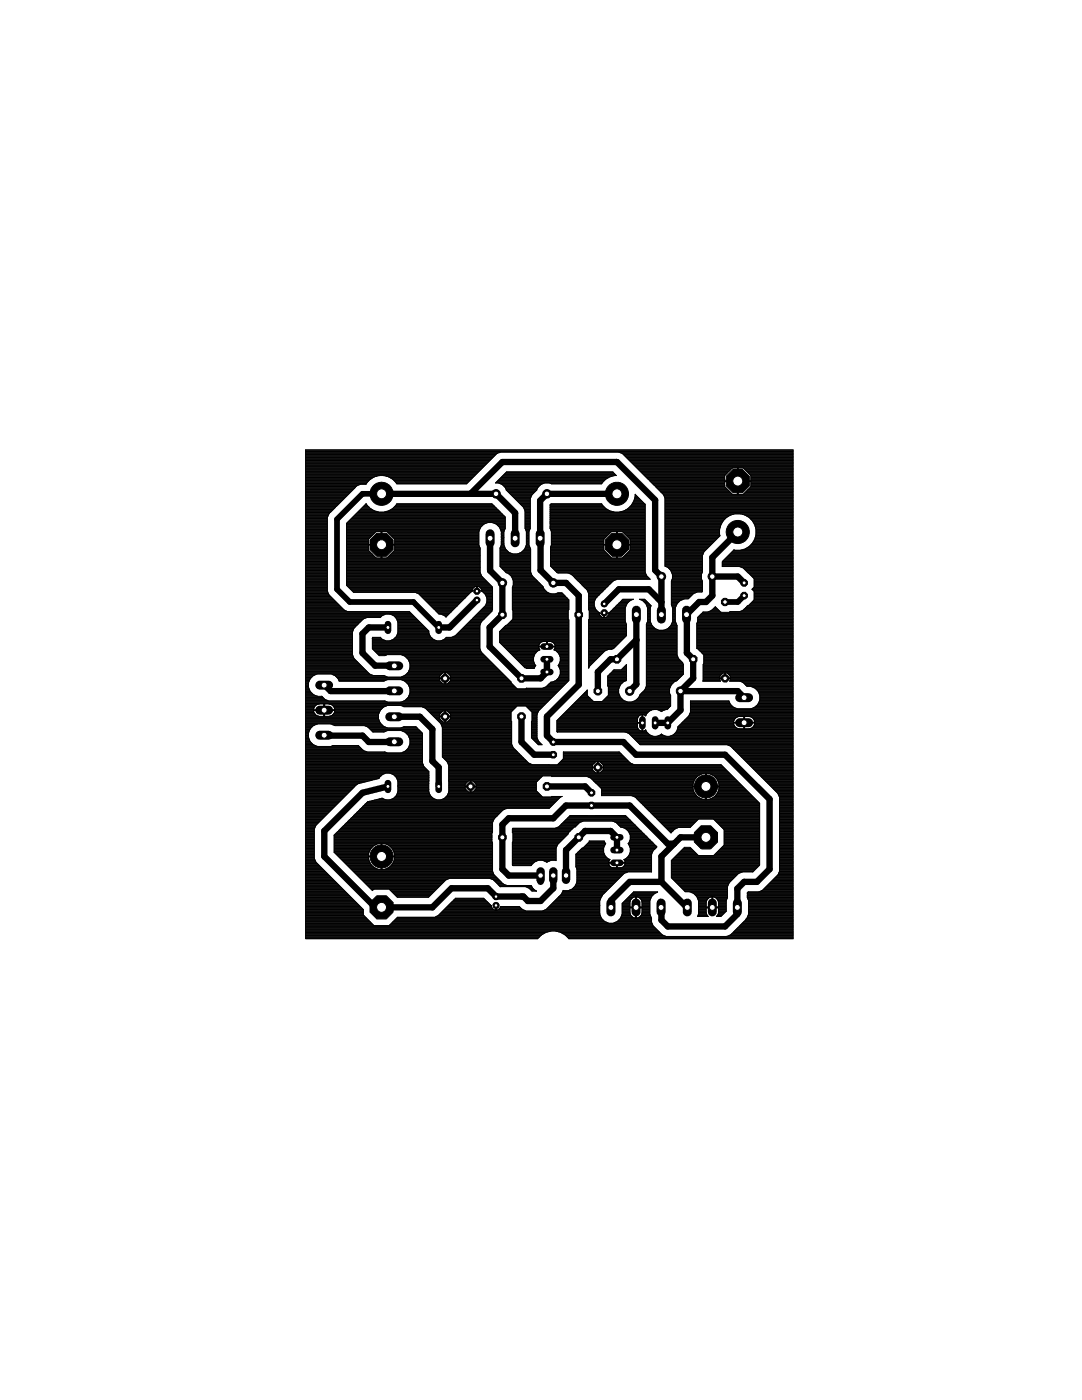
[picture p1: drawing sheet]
<svg xmlns="http://www.w3.org/2000/svg" width="216mm" height="279mm" viewBox="0 0 216 279" stroke-linecap="round" stroke-linejoin="round" font-family="sans-serif">
<g fill="none" stroke="#000" stroke-width=".2">
<path d="M61 98.7h8.5M61 93.4h35.3M61 94.9h33.7M61 96.4h12.2M61 94.2h34.5M61 100h7.2M61 99.9h7.3M61 99.8h7.4M61 99.6h7.5M61 99.5h7.7M61 99.4h7.8M61 99.3h7.9"/>
<path d="M61 99.1h8M61 99h8.2M61 98.9h8.3M61 98.8h8.4M61 98.6h8.6M61 98.4h8.7M61 98.3h8.9M61 98.2h9M61 98.1h9.1M61 97.9h9.2M61 97.8h9.4M61 97.7h9.5"/>
<path d="M61 97.6h9.6M61 97.5h9.7M61 97.3h9.8M61 97.2h10M61 97.1h10.1M61 97h10.2M61 96.9h10.4M61 96.7h10.7M61 96.5h12.1M61 96.2h12.3M61 96.1h12.4M61 96h12.5"/>
<path d="M61 95.9h12.6M61 95.8h12.8M61 95.7h12.9M61 95.5h13.1M61 95.4h13.3M61 95.3h13.5M61 95.2h13.7M61 95h14.2M61 94.8h33.8M61 94.7h34M61 94.6h34.1M61 94.4h34.2"/>
<path d="M61 94.3h34.3M61 94.1h34.6M61 94h34.7M61 93.8h34.8M61 93.7h34.9M61 93.6h35.1M61 93.5h35.2M61 93.2h35.4M61 93.1h35.5M61 93h35.7M61 92.9h35.8M61 92.8h35.9"/>
<path d="M61 92.6h36M61 92.5h36.2M61 92.4h36.3M61 92.3h36.4M61 92.2h36.5M61 92h36.6M61 91.9h36.7M61 91.8h36.9M61 91.7h37M61 91.5h37.1M61 91.4h37.2M61 91.3h37.4"/>
<path d="M61 91.2h37.5M61 91.1h37.6M61 91h37.7M61 90.8h37.8M61 90.7h38M61 90.6h38.1M61 90.5h38.3M61 90.3h38.6M61 90.2h97.2M61 90.1h97.2M61 90h97.2M61 89.9h97.2"/>
<path d="M71.9 96.6l-.7 .3-5.6 5.7-.3 .7M73.9 95.7l-.9 .9h-12M74.7 95.2l-.8 .5M75.6 94.9l-.9 .3M76.6 94.9l.9 .3M77.1 95h17.5M77.5 95.2l.9 .5M77.5 95.2h17M77.7 95.3h16.7M78 95.4h16.3M78.2 95.5h15.9M78.4 95.7l.8 .9h13.9l6-6.1 .8-.3h23.6l.7 .3 8.2 8.2 .3 .7v13.6"/>
<path d="M78.4 95.7h15.6M78.5 95.8h15.4M78.6 95.9h15.2M78.7 96h14.9M78.8 96.1h14.7M79 96.2h14.4M79.1 96.4h14.2M79.1 96.5h14.1M99 96.2h21.2M99.1 96.1h21.3M99.3 96h21.2M99.4 95.9h21.2"/>
<path d="M99.4 96.4l.8 .3 .6 .6M99.5 95.8h21.2M99.6 95.7h21.3M99.7 96.5h8.7M99.7 95.5h21.4M99.8 95.4h21.5M100 95.3h21.5M100 96.6h8.1M100.1 95.2h21.6M100.2 95h21.9M100.2 96.7h7.7M100.3 94.9h22.7l-.7-.7h-21.3l-2.1 2.2h21.3"/>
<path d="M100.4 96.9h7.4M100.5 94.8h22.4M100.5 97h7.1M100.6 94.7h22.2M100.6 97.1h6.9M100.7 94.6h21.9M100.7 97.2h6.7M100.8 94.4h21.7M100.8 97.3l.2 .5 3.5 3.4 .3 .8v3.5l.2 .6v2.7M100.8 97.3h6.5M100.9 97.5h6.3M100.9 97.6h6.3"/>
<path d="M100.9 94.3h21.5M101 97.7h6.1M101 97.8h6.1M101.2 97.9h5.8M101.3 98.1h5.5M101.4 98.2h5.3M101.5 98.3h5.1M101.6 98.4h4.9M101.8 98.6h4.5M101.9 98.7h4.3M102 98.8h4.1M102.1 98.9h4"/>
<path d="M102.2 99h3.8M102.4 99.1h3.6M102.5 99.3h3.4M102.6 99.4h3.3M102.7 99.5h3.1M102.8 99.6h3M103 99.8h2.8M103.1 99.9h2.7M103.2 100h2.6M105.8 99.5v6l-.3 .6v2.7M106.1 98.8l-.3 .7M107.1 97.8l-1 1"/>
<path d="M108.7 96.4l-.8 .3-.6 .6-.2 .5M109.9 96.5h10.2M120.9 95.7l-.9 .9h-9.9l-.5-.2M121.7 95.2l-.8 .5M122.6 94.9l-.9 .3M123.8 90.3h34.4M124.1 90.5h34.1M124.3 90.6h33.9M124.4 90.7h33.8M124.5 90.8h33.7M124.6 91h33.6M124.8 91.1h33.4"/>
<path d="M124.9 91.2h33.3M125 91.3h33.2M125.1 91.4h33.1M125.2 91.5h33M125.3 91.7h32.9M125.5 91.8h32.7M125.6 91.9h32.6M125.7 92h32.5M125.8 92.2h32.4M126 92.3h32.2M126.1 92.4h32.1M126.2 92.5h32"/>
<path d="M126.3 92.6h31.9M126.4 92.8h31.8M126.5 100h1.6M126.5 99.9h1.5M126.6 99.8h1.2M126.6 92.9h31.6M126.6 99.6h1.1M126.6 99.5h1M126.6 99.4h.9M126.7 99.3h.7M126.7 93h31.5M126.7 99.1h.5"/>
<path d="M126.7 99l-.2 1-.5 .8M126.7 99v-.3l2 1.9v13.6l.3 .7M126.7 99h.4M126.7 98.9h.3M126.7 98.8h.2M126.8 93.1h31.4M126.9 93.2h31.3M127 93.4h31.2M127.2 93.5h18.8M127.3 93.6h18.6M127.4 93.7h18.4M127.5 93.8h18.2"/>
<path d="M127.7 94h17.9M127.8 94.1h17.6M127.9 94.2h17.4M128 94.3h17.2M128.1 94.4h17M128.2 94.6h16.7M128.4 94.7h16.4M128.5 94.8h16.2M128.6 94.9h16M128.7 95h15.9M128.9 95.2h15.7M129 95.3h15.6"/>
<path d="M129.1 95.4h15.5M129.2 95.5h15.4M129.3 95.7h15.3M129.5 95.8h15.1M129.6 95.9h15M129.7 96h17.5M129.8 96.1h14.8M129.9 96.2h14.7M130.1 96.4h14.5M130.2 96.5h14.4M130.3 96.6h14.3M130.4 96.7h14.2"/>
<path d="M130.5 96.9h14.1M130.7 97h13.9M130.8 97.1h13.8M130.9 97.2h13.8M131 97.3h13.8M131.1 97.5h13.8M131.3 97.6h13.8M131.4 97.7h13.8M131.5 97.8h13.8M131.6 97.9h13.8M131.7 98.1h13.8M131.9 98.2h13.8"/>
<path d="M132 98.3h13.8M132.1 98.4h13.8M132.2 98.6h13.8M132.4 98.7h25.8M132.4 98.8h25.8M132.5 98.9h25.7M132.5 99h25.7M132.6 99.1h25.6M132.6 99.3h25.6M132.7 99.4h25.5M132.7 100h25.5M132.7 99.9h25.5"/>
<path d="M132.7 99.8h25.5M132.7 99.6h25.5M132.7 99.5h25.5M144.6 94.9v1h5.2v-1M146.1 98.7l-1.5-1.6v-1h5.2v1l-1.5 1.6M146.1 93.4l-1.5 1.5M147.2 93.4v5.3M147.2 94.9h.1M147.2 96.6h.1M147.2 96.4h.1M147.2 94.2h.1M147.2 98.6h.1"/>
<path d="M147.2 98.4h.1M147.2 98.3h.1M147.2 98.2h.1M147.2 98.1h.1M147.2 97.9h.1M147.2 97.8h.1M147.2 97.7h.1M147.2 97.6h.1M147.2 97.5h.1M147.2 97.3h.1M147.2 97.2h.1M147.2 97.1h.1"/>
<path d="M147.2 97h.1M147.2 96.9h.1M147.2 96.7h.1M147.2 96.5h.1M147.2 96.2h.1M147.2 96.1h.1M147.2 95.9h.1M147.2 95.8h.1M147.2 95.7h.1M147.2 95.5h.1M147.2 95.4h.1M147.2 95.3h.1"/>
<path d="M147.2 95.2h.1M147.2 95h.1M147.2 94.8h.1M147.2 94.7h.1M147.2 94.6h.1M147.2 94.4h.1M147.2 94.3h.1M147.2 94.1h.1M147.2 94h.1M147.2 93.8h.1M147.2 93.7h.1M147.2 93.6h.1"/>
<path d="M147.2 93.5h.1M147.3 93.4v5.3M147.3 96h10.9M148.3 93.4l1.5 1.5M148.4 93.5h9.8M148.4 98.6h9.8M148.5 93.6h9.7M148.5 98.4h9.7M148.6 93.7h9.6M148.7 98.3h9.5M148.8 93.8h9.4M148.8 98.2h9.4"/>
<path d="M148.9 94h9.3M148.9 98.1h9.3M149 94.1h9.2M149 97.9h9.2M149.1 94.2h9.1M149.1 97.8h9.1M149.2 97.7h9M149.2 94.3h9M149.4 94.4h8.8M149.4 97.6h8.8M149.5 94.6h8.7M149.5 97.5h8.7"/>
<path d="M149.6 94.7h8.6M149.6 97.3h8.6M149.7 94.8h8.5M149.7 97.2h8.5M149.8 94.9h8.4M149.8 96.6h8.4M149.8 96.4h8.4M149.8 97.1h8.4M149.8 97h8.4M149.8 96.9h8.4M149.8 96.7h8.4M149.8 96.5h8.4"/>
<path d="M149.8 96.2h8.4M149.8 96.1h8.4M149.8 95.9h8.4M149.8 95.8h8.4M149.8 95.7h8.4M149.8 95.5h8.4M149.8 95.4h8.4M149.8 95.3h8.4M149.8 95.2h8.4M149.8 95h8.4M61 114.3h4.3M61 108.8h4.3"/>
<path d="M61 108.7h4.3M61 104.3h4.3M61 102.5h4.6M61 118.2h4.4M61 119.5h5.5M61 118.3h4.5M61 119.9h5.8M61 119.8h5.7M61 119.7h5.6M61 119.4h5.3M61 119.3h5.2M61 119.2h5.1"/>
<path d="M61 119h5M61 118.9h4.8M61 118.8h4.7M61 118.7h4.6M61 118.6h4.6M61 118.4h4.5M61 118.1h4.4M61 118h4.3M61 117.8h4.3M61 117.7h4.3M61 117.6h4.3M61 117.5h4.3"/>
<path d="M61 117.3h4.3M61 117.2h4.3M61 117.1h4.3M61 117h4.3M61 116.9h4.3M61 116.8h4.3M61 116.6h4.3M61 116.5h4.3M61 116.4h4.3M61 116.3h4.3M61 116.1h4.3M61 116h4.3"/>
<path d="M61 115.9h4.3M61 115.8h4.3M61 115.7h4.3M61 115.5h4.3M61 115.4h4.3M61 115.3h4.3M61 115.2h4.3M61 115.1h4.3M61 114.9h4.3M61 114.8h4.3M61 114.7h4.3M61 114.6h4.3"/>
<path d="M61 114.5h4.3M61 114.2h4.3M61 114.1h4.3M61 114h4.3M61 113.9h4.3M61 113.7h4.3M61 113.6h4.3M61 113.5h4.3M61 113.4h4.3M61 113.3h4.3M61 113.1h4.3M61 113h4.3"/>
<path d="M61 112.9h4.3M61 112.8h4.3M61 112.6h4.3M61 112.5h4.3M61 112.4h4.3M61 112.3h4.3M61 112.2h4.3M61 112.1h4.3M61 111.9h4.3M61 111.8h4.3M61 111.7h4.3M61 111.6h4.3"/>
<path d="M61 111.4h4.3M61 111.3h4.3M61 111.2h4.3M61 111.1h4.3M61 111h4.3M61 110.8h4.3M61 110.7h4.3M61 110.6h4.3M61 110.5h4.3M61 110.4h4.3M61 110.2h4.3M61 110.1h4.3"/>
<path d="M61 110h4.3M61 109.9h4.3M61 109.7h4.3M61 109.6h4.3M61 109.5h4.3M61 109.4h4.3M61 109.3h4.3M61 109.2h4.3M61 109h4.3M61 108.9h4.3M61 108.5h4.3M61 108.4h4.3"/>
<path d="M61 108.3h4.3M61 108.2h4.3M61 108.1h4.3M61 107.9h4.3M61 107.8h4.3M61 107.7h4.3M61 107.6h4.3M61 107.5h4.3M61 107.3h4.3M61 107.2h4.3M61 107.1h4.3M61 107h4.3"/>
<path d="M61 106.9h4.3M61 106.7h4.3M61 106.6h4.3M61 106.5h4.3M61 106.4h4.3M61 106.3h4.3M61 106.1h4.3M61 106h4.3M61 105.9h4.3M61 105.8h4.3M61 105.7h4.3M61 105.5h4.3"/>
<path d="M61 105.4h4.3M61 105.3h4.3M61 105.2h4.3M61 105.1h4.3M61 104.9h4.3M61 104.8h4.3M61 104.7h4.3M61 104.6h4.3M61 104.5h4.3M61 104.2h4.3M61 104.1h4.3M61 104h4.3"/>
<path d="M61 103.8h4.3M61 103.7h4.3M61 103.6h4.3M61 103.5h4.3M61 103.4h4.3M61 103.3h4.3M61 103.1h4.4M61 103h4.4M61 102.9h4.5M61 102.8h4.5M61 102.6h4.6M61 102.4h4.8"/>
<path d="M61 102.3h4.9M61 102.2h5M61 102h5.1M61 101.9h5.3M61 101.8h5.4M61 101.7h5.5M61 101.6h5.6M61 101.4h5.7M61 101.3h5.8M61 101.2h6M61 101.1h6.1M61 100.9h6.2"/>
<path d="M61 100.8h6.3M61 100.7h6.5M61 100.6h6.6M61 100.5h6.7M61 100.4h6.8M61 100.2h6.9M61 100.1h7.1M65.3 103.3v14.7M65.3 118l.3 .7M65.6 118.7l3.1 3.1 .7 .3M69.2 114.3h26.6M69.2 108.8h26.4"/>
<path d="M69.2 108.7h26.3M69.2 104.4v12.4l1.4 1.4h12.3l.7 .3 4 4.1 1.1 .3 .3 .3 5-5.1 .5-.2h-.3v-.3M69.2 116.8h28.7M69.2 116.6h28.5M69.2 116.5h28.4M69.2 116.4h28.3M69.2 116.3h28.2M69.2 116.1h28.1M69.2 116h27.9M69.2 115.9h27.8M69.2 115.8h27.7M69.2 115.7h27.6"/>
<path d="M69.2 115.5h27.5M69.2 115.4h27.3M69.2 115.3h27.2M69.2 115.2h27.1M69.2 115.1h27M69.2 114.9h26.9M69.2 114.8h26.8M69.2 114.7h26.8M69.2 114.6h26.7M69.2 114.5h26.7M69.2 114.2h26.6M69.2 114.1h26.6"/>
<path d="M69.2 114h26.6M69.2 113.9h26.6M69.2 113.7h26.6M69.2 113.6h26.6M69.2 113.5h26.6M69.2 113.4h26.6M69.2 113.3h26.6M69.2 113.1h26.6M69.2 113h26.6M69.2 112.9h26.6M69.2 112.8h26.6M69.2 112.6h26.6"/>
<path d="M69.2 112.5h26.6M69.2 112.4h26.6M69.2 112.3h26.6M69.2 112.2h26.6M69.2 112.1h26.6M69.2 111.9h26.6M69.2 111.8h26.6M69.2 111.7h26.6M69.2 111.6h26.6M69.2 111.4h26.6M69.2 111.3h5.8M69.2 111.2h5.7"/>
<path d="M69.2 111.1h5.6M69.2 111h5.5M69.2 110.8h5.3M69.2 110.7h5.2M69.2 110.6h5.1M69.2 110.5h5M69.2 110.4h4.9M69.2 110.2h4.7M69.2 110.1h4.6M69.2 110h4.5M69.2 109.9h4.4M69.2 109.7h4.3"/>
<path d="M69.2 109.6h4.3M69.2 109.5h4.3M69.2 109.4h4.3M69.2 109.3h4.3M69.2 109.2h4.3M69.2 109h4.3M69.2 108.9h4.3M69.2 108.5h4.3M69.2 108.4h4.3M69.2 108.3h4.3M69.2 108.2h4.3M69.2 108.1h4.3"/>
<path d="M69.2 107.9h4.3M69.2 107.8h4.3M69.2 107.7h4.3M69.2 107.6h4.3M69.2 107.5h4.5M69.2 107.3h4.6M69.2 107.2h4.7M69.2 107.1h4.8M69.2 107h4.9M69.2 106.9h5.1M69.2 106.7h5.2M69.2 106.6h5.3"/>
<path d="M69.2 106.5h5.4M69.2 106.4h5.5M69.2 106.3h5.7M69.2 106.1h5.8M69.2 106h26.4M69.2 105.9h26.4M69.2 105.8h26.5M69.2 105.7h26.5M69.2 105.5h26.6M69.2 105.4h26.6M69.2 105.3h26.7M69.2 105.2h26.8"/>
<path d="M69.2 105.1h26.9M69.2 104.9h27M69.2 104.8h27.1M69.2 104.7h27.3M69.2 104.6h27.5M69.2 104.5h27.7M69.2 116.9h28.8M69.3 104.3h27.9M69.3 117h28.8M69.4 104.2h31.4M69.5 117.1h25.2M69.5 104.1h31.3"/>
<path d="M69.6 117.2h25M69.6 104h31.2M69.7 117.3h24.8M69.7 103.8h31.1M69.8 117.5h24.5M69.9 103.7h30.9M70 117.6h24.2M70 103.6h30.8M70.1 117.7h24.1M70.1 103.5h30.7M70.2 117.8h24M70.2 103.4h30.6"/>
<path d="M70.3 118h24M70.3 103.3h30.5M70.4 118.1h23.7M70.5 103.1h30.3M70.5 118.2h23.4M70.6 103h30M70.7 102.9h29.8M70.8 102.8h29.6M71 102.6h29.3M71.1 102.5h29M71.2 102.4h28.8M71.3 102.3h28.6"/>
<path d="M71.4 102.2h4.1M71.5 102h3.5M71.7 101.9h3M71.8 101.8h2.6M71.9 101.7h2.4M72 101.6h2M72.2 101.4h1.7M72.3 101.3h1.4M72.4 101.2h1.2M72.5 101.1h1M72.6 100.9h.8M72.7 100.8h.6"/>
<path d="M72.9 100.7h.3M73 100.6h.1M73.5 108.6v-1l1.5-1.5h1.1v5.2h-1.1l-1.5-1.5v-1M76.1 111.3h.1M76.1 111.2h.1M76.1 111.1h.1M76.1 111h.1M76.1 110.8h.1M76.1 110.7h.1M76.1 110.6h.1M76.1 110.5h.1M76.1 110.4h.1"/>
<path d="M76.1 110.2h.1M76.1 110.1h.1M76.1 110h.1M76.1 109.9h.1M76.1 109.7h.1M76.1 109.6h.1M76.1 109.5h.1M76.1 109.4h.1M76.1 109.3h.1M76.1 109.2h.1M76.1 109h.1M76.1 108.9h.1"/>
<path d="M76.1 108.5h.1M76.1 108.4h.1M76.1 108.3h.1M76.1 108.2h.1M76.1 108.1h.1M76.1 107.9h.1M76.1 107.8h.1M76.1 107.7h.1M76.1 107.6h.1M76.1 107.5h.1M76.1 107.3h.1M76.1 107.2h.1"/>
<path d="M76.1 107.1h.1M76.1 107h.1M76.1 106.9h.1M76.1 106.7h.1M76.1 106.6h.1M76.1 106.5h.1M76.1 106.4h.1M76.1 106.3h.1M76.1 106.1h.1M76.8 102.2h23M77.2 102h22.5M77.2 111.3h18.6"/>
<path d="M77.3 106.1h18.2M77.4 111.2h18.4M77.4 106.3h18.1M77.5 111.1h18.3M77.5 106.4h18M77.6 111h18.2M77.6 101.9h21.9M77.6 106.5h17.9M77.7 110.8h18.1M77.7 106.6h17.8M77.8 101.8h21.6M77.8 110.7h18"/>
<path d="M77.9 106.7h17.6M78 110.6h17.8M78 106.9h17.5M78 101.7h21.3M78.1 110.5h17.7M78.1 107h17.4M78.2 110.4h17.6M78.2 107.1h17.3M78.2 101.6h21M78.3 110.2h17.5M78.4 107.2h17.1M78.4 101.4h20.7"/>
<path d="M78.4 110.1h17.4M78.5 107.3h17M78.5 101.3h20.4M78.6 110h17.2M78.6 107.5h16.9M78.7 101.2h20.1M78.7 109.9h17.1M78.7 107.6h16.8M78.8 108.6v-1l-1.6-1.5h-1v5.2h1l1.6-1.5v-1M78.8 109.7h17M78.8 109.6h17M78.8 109.5h17"/>
<path d="M78.8 109.4h17M78.8 109.3h17M78.8 109.2h16.9M78.8 109h16.9M78.8 108.9h16.8M78.8 108.5h16.7M78.8 108.4h16.7M78.8 108.3h16.7M78.8 108.2h16.7M78.8 108.1h16.7M78.8 107.9h16.7M78.8 107.8h16.7"/>
<path d="M78.8 107.7h16.7M78.8 101.1h19.9M78.9 100.9h19.7M79 100.8h19.4M79 100.8l.2-.3 19 .1 2.6 2.6v2.3l-.3 .6v2.7a2.29 2.29 0 0 0 2.3 1.8 2.29 2.29 0 0 0 2.2-1.8M79 100.8a3.6 3.6 0 0 1-5.9-.3l-3.9 3.9M79.1 100.7h19.2M79.2 100.6h19M83.1 118.3h10.7M83.4 118.4h10.3M83.6 118.6h10M83.7 118.7h9.8"/>
<path d="M83.8 118.8h9.5M84 118.9h9.2M84.1 119h9M84.2 119.2h8.8M84.3 119.3h8.5M84.5 119.4h8.2M84.6 119.5h8M84.7 119.7h7.8M84.8 119.8h7.6M84.9 119.9h7.3M94.2 117.6l.6-.5h.3v.7h.1v-.7h.4l.5 .5M95.1 117.7h.1"/>
<path d="M95.1 117.6h.1M95.1 117.5h.1M95.1 117.3h.1M95.1 117.2h.1M95.1 117.1h.1M95.6 117.1h2.6M95.8 117.2h2.5M95.8 109.4v4.9M95.8 114.3l.3 .7 2.2 2.3v4.4M95.9 117.3h2.4M96 118h2.3M96 117.5h2.3"/>
<path d="M96.1 117.6v.3h-.2l.4 .2M96.1 117.8h2.2M96.1 117.7h2.2M96.1 117.6h2.2M96.3 118.1a2 2 0 0 1 .6 2.8M96.3 118.1h2M96.4 118.2h1.9M96.5 118.3h1.8M96.6 118.4h1.7M96.8 118.6h1.5M96.9 118.7h1.4M96.9 118.8h1.4"/>
<path d="M97 118.9h1.3M97 119h1.3M97.1 119.2h1.2M97.1 119.3h1.2M97.2 119.5h1.1M97.2 119.9h1.1M97.2 119.8h1.1M97.2 119.7h1.1M97.2 119.4h1.1M98.3 104.3h2.5M98.6 104.5h2.2M98.9 104.6h1.9"/>
<path d="M99.1 104.7h1.7M99.3 104.8h1.5M99.4 104.9h1.4M99.5 105.1h1.3M99.6 105.2h1.2M99.7 105.3h1.1M99.8 105.4h1M99.8 109.4v3.7l1.2 1.2 .5 .2 .6 .6 .3 .8M99.8 113h6.1M99.8 112.9h6.1M99.8 112.8h6.1M99.8 112.6h6.1"/>
<path d="M99.8 112.5h6.1M99.8 112.4h6.1M99.8 112.3h6.1M99.8 112.2h6.1M99.8 112.1h6.1M99.8 111.9h6.1M99.8 111.8h6.1M99.8 111.7h6.1M99.8 111.6h6.1M99.8 111.4h6.1M99.8 111.3h6.1M99.8 111.2h6.1"/>
<path d="M99.8 111.1h6.1M99.8 111h6.1M99.8 110.8h6.1M99.8 110.7h6.1M99.8 110.6h6.1M99.8 110.5h2.4M99.8 110.4h2.1M99.8 110.2h1.8M99.8 110.1h1.6M99.8 110h1.5M99.8 109.9h1.4M99.8 109.7h1.2"/>
<path d="M99.8 109.6h1.1M99.8 109.5h1.1M99.8 109.4h1M99.8 105.5h1M99.8 109.3h1M99.8 113.1h6.1M99.8 105.7h.9M99.9 109.2h.8M99.9 105.8h.8M99.9 109h.7M99.9 105.9h.7M100 113.3h5.9"/>
<path d="M100 108.9h.6M100 108.8h.6M100 106h.6M100 108.7h.5M100 108.8l-.2 .6M100 108.8v-2.7a2.29 2.29 0 0 0-2.2-1.9 2.29 2.29 0 0 0-2.3 1.9v2.7l.3 .6M100 108.5h.5M100 108.4h.5M100 108.3h.5M100 108.2h.5M100 108.1h.5M100 107.9h.5"/>
<path d="M100 107.8h.5M100 107.7h.5M100 107.6h.5M100 107.5h.5M100 107.3h.5M100 107.2h.5M100 107.1h.5M100 107h.5M100 106.9h.5M100 106.7h.5M100 106.6h.5M100 106.5h.5"/>
<path d="M100 106.4h.5M100 106.3h.5M100 106.1h.5M100.1 113.4h5.8M100.2 113.5h5.7M100.3 113.6h5.6M100.5 113.7h5.4M100.6 113.9h5.3M100.7 114h5.2M100.8 114.1h5.1M100.9 114.2h5M101.1 114.3h4.8"/>
<path d="M101.4 114.5h4.6M101.6 114.6h4.4M101.7 114.7h4.4M101.8 114.8h4.4M101.9 114.9h4.3M102.1 115.1h4.2M102.1 115.2h4.3M102.2 115.3h4.4M102.2 118.2h7M102.2 119.5h11.1M102.2 118.3h7.3M102.2 119.9h11.3"/>
<path d="M102.2 119.8h11.3M102.2 119.7h11.3M102.2 119.4h11M102.2 119.3h10.9M102.2 119.2h10.8M102.2 119h10.7M102.2 118.9h10.5M102.2 118.8h10.4M102.2 118.7h10.3M102.2 118.6h10.2M102.2 118.4h7.6M102.2 118.1h6.9"/>
<path d="M102.2 118h6.7M102.2 117.8h6.6M102.2 117.7h6.5M102.2 117.6h6.4M102.2 117.5h6.3M102.2 117.3h6.3M102.2 117.2h6.2M102.2 115.4h4.5M102.3 115.5h4.5M102.3 117.1h6.1M102.3 117h6M102.3 115.7h4.6"/>
<path d="M102.4 116.9h5.7M102.4 115.8h4.7M102.4 115.9v.9M102.4 116.8l-.2 .5v4.4M102.4 116.8h5.6M102.4 116.6h5.5M102.4 116.5h5.4M102.4 116.4h5.3M102.4 116.3h5.1M102.4 116.1h5M102.4 116h4.9M102.4 115.9h4.8"/>
<path d="M103.3 100.1h2.5M103.4 110.5h2.5M103.4 100.2h2.4M103.6 100.4h2.2M103.7 100.5h2.1M103.7 110.4h2.2M103.8 100.6h2M103.9 100.7h1.9M104 110.2h1.9M104.1 100.8h1.7M104.2 110.1h1.7M104.2 100.9h1.6"/>
<path d="M104.3 110h1.6M104.3 101.1h1.5M104.4 109.9h1.5M104.4 101.2h1.4M104.5 101.3h1.3M104.5 109.7h1.4M104.5 101.4h1.3M104.6 101.6h1.2M104.6 109.6h1.3M104.6 101.7h1.2M104.7 101.8h1.1M104.7 109.5h1.2"/>
<path d="M104.8 101.9h1M104.8 104.3h1M104.8 102.5h1M104.8 109.4h1M104.8 105.4h1M104.8 105.3h1M104.8 105.2h1M104.8 105.1h1M104.8 104.9h1M104.8 104.8h1M104.8 104.7h1M104.8 104.6h1"/>
<path d="M104.8 104.5h1M104.8 104.2h1M104.8 104.1h1M104.8 104h1M104.8 103.8h1M104.8 103.7h1M104.8 103.6h1M104.8 103.5h1M104.8 103.4h1M104.8 103.3h1M104.8 103.1h1M104.8 103h1"/>
<path d="M104.8 102.9h1M104.8 102.8h1M104.8 102.6h1M104.8 102.4h1M104.8 102.3h1M104.8 102.2h1M104.8 102h1M104.8 105.5h1M104.8 109.3h.9M104.9 109.2h.8M104.9 105.7h.8M104.9 105.8h.8"/>
<path d="M104.9 109h.8M104.9 105.9h.7M105 108.9h.6M105 108.8h.6M105 106h.6M105 108.7h.5M105 108.5h.5M105 108.4h.5M105 108.3h.5M105 108.2h.5M105 108.1h.5M105 107.9h.5"/>
<path d="M105 107.8h.5M105 107.7h.5M105 107.6h.5M105 107.5h.5M105 107.3h.5M105 107.2h.5M105 107.1h.5M105 107h.5M105 106.9h.5M105 106.7h.5M105 106.6h.5M105 106.5h.5"/>
<path d="M105 106.4h.5M105 106.3h.5M105 106.1h.5M105.5 108.8l.4 .8v4.6l.3 .7M106.2 114.9l2.2 2.2a2.08 2.08 0 0 0 2.9 1.2M109.8 104.3h18.9M109.8 102.5h18.9M109.8 105.4h18.9M109.8 105.3h18.9M109.8 105.2h18.9M109.8 105.1h18.9M109.8 104.9h18.9"/>
<path d="M109.8 104.8h18.9M109.8 104.7h18.9M109.8 104.6h18.9M109.8 104.5h18.9M109.8 104.2h18.9M109.8 104.1h18.9M109.8 104h18.9M109.8 103.8h18.9M109.8 103.7h18.9M109.8 103.6h18.9M109.8 103.5h18.9M109.8 103.4h18.9"/>
<path d="M109.8 103.3h18.9M109.8 103.1h18.9M109.8 103h18.9M109.8 102.9h18.9M109.8 102.8h18.9M109.8 102.6h18.9M109.8 102.4h18.9M109.8 102.3h18.9M109.8 102.2h12.7M109.8 102h12.2M109.8 101.9h11.8M109.8 101.8h11.6"/>
<path d="M109.8 101.7h11.4M109.8 101.6h11.2M109.8 101.4h11M109.8 101.3h10.9M109.8 101.2h10.8M109.8 101.1h10.7M109.8 100.9h10.5M109.8 100.8h10.4M109.8 105.5h18.9M109.8 100.7h10.3M109.9 112.9h18.8M109.9 112.8h18.8"/>
<path d="M109.9 112.6h18.8M109.9 112.5h18.8M109.9 112.4h18.8M109.9 112.3h18.8M109.9 112.2h18.8M109.9 112.1h18.8M109.9 111.9h18.8M109.9 111.8h18.8M109.9 111.7h18.8M109.9 111.6h18.8M109.9 111.4h18.8M109.9 111.3h12.1"/>
<path d="M109.9 111.2h12M109.9 111.1h11.9M109.9 111h11.7M109.9 110.8h11.6M109.9 110.7h11.5M109.9 110.6h11.4M109.9 110.5h11.3M109.9 110.4h11.1M109.9 110.2h11M109.9 110.1h10.9M109.9 110h10.8M109.9 109.9h10.6"/>
<path d="M109.9 109.7h10.6M109.9 109.6h10.6M109.9 109.5h10.6M109.9 109.4h10.6M109.9 109.3h10.6M109.9 109.2h10.6M109.9 105.7h18.8M109.9 113h18.8M109.9 105.8h18.8M109.9 109h10.6M109.9 105.9h18.8M109.9 100.6h10.2"/>
<path d="M110 108.9h10.5M110 113.1h18.7M110 106h18.7M110 108.8l-.1 .4v3.8l1.4 1.3M110 108.8h18.7M110 108.7h18.7M110 108.5h10.5M110 108.4h10.5M110 108.3h10.5M110 108.2h10.5M110 108.1h10.5M110 107.9h10.5"/>
<path d="M110 107.8h10.5M110 107.7h10.5M110 107.6h10.5M110 107.5h10.6M110 107.3h10.8M110 107.2h10.9M110 107.1h11M110 107h11.1M110 106.9h11.2M110 106.7h11.3M110 106.6h11.5M110 106.5h11.6"/>
<path d="M110 106.4h11.7M110 106.3h11.8M110 106.1h12M110.1 113.3h18.6M110.3 113.4h18.4M110.4 113.5h18.3M110.5 113.6h18.2M110.6 113.7h18.1M110.7 113.9h18M110.8 114h17.9M111 114.1h17.7M111 118.4h1.2"/>
<path d="M111.1 114.2h17.7M111.3 114.3h17.5M111.3 118.3h.8l1.4 1.4v2M113.3 114.3l.8 .4M113.6 114.5h15.2M113.9 114.6h15M114.1 114.7l3.1 3.1 .3 .7v3.2M114.1 114.7h14.8M114.2 114.8h14.8M114.4 114.9h14.7M114.5 115.1h14.7M114.6 115.2h14.7"/>
<path d="M114.7 115.3h14.7M114.8 115.4h14.7M115 115.5h14.7M115.1 115.7h7.9M115.2 115.8h7.5M115.3 115.9h7.1M115.4 116h6.9M115.6 116.1h6.5M115.7 116.3h6.3M115.8 116.4h6.1M115.9 116.5h5.9M116 116.6h5.6"/>
<path d="M116.2 116.8h5.3M116.3 116.9h5.1M116.4 117h4.9M116.5 117.1h4.7M116.6 117.2h4.5M116.8 117.3h4.1M116.9 117.5h3.9M117 117.6h3.7M117.1 117.7h3.5M117.2 117.8h3.2M117.2 118h3.1M117.3 118.1h2.9"/>
<path d="M117.3 118.2h2.8M117.4 118.3h2.6M117.5 119.5h1.3M117.5 119.9h1.2M117.5 119.8h1.2M117.5 119.7h1.3M117.5 119.4h1.4M117.5 119.3h1.5M117.5 119.2h1.6M117.5 119h1.7M117.5 118.9h1.9M117.5 118.8h2"/>
<path d="M117.5 118.7h2.1M117.5 118.6h2.2M117.5 118.4h2.3M118.9 119.4l-.3 .7M120.5 108.6v-1l1.5-1.5h1v5.2h-1l-1.5-1.5v-1M121.8 116.5h.1M121.8 116.5l-2.9 2.9M122.4 115.9l-.6 .6M123 111.3h.2M123 111.2h.2M123 111.1h.2M123 111h.2"/>
<path d="M123 110.8h.2M123 110.7h.2M123 110.6h.2M123 110.5h.2M123 110.4h.2M123 110.2h.2M123 110.1h.2M123 110h.2M123 109.9h.2M123 109.7h.2M123 109.6h.2M123 109.5h.2"/>
<path d="M123 109.4h.2M123 109.3h.2M123 109.2h.2M123 109h.2M123 108.9h.2M123 108.5h.2M123 108.4h.2M123 108.3h.2M123 108.2h.2M123 108.1h.2M123 107.9h.2M123 107.8h.2"/>
<path d="M123 107.7h.2M123 107.6h.2M123 107.5h.2M123 107.3h.2M123 107.2h.2M123 107.1h.2M123 107h.2M123 106.9h.2M123 106.7h.2M123 106.6h.2M123 106.5h.2M123 106.4h.2"/>
<path d="M123 106.3h.2M123 106.1h.2M123.7 102.2h5M124 119.9h1.7M124.1 119.8h1.9M124.2 102h4.5M124.2 111.3h4.5M124.2 119.7h2M124.2 106.1h4.5M124.3 111.2h4.4M124.4 106.3h4.3M124.4 111.1h4.3"/>
<path d="M124.5 106.4h4.2M124.6 111h4.1M124.6 101.9h4.1M124.6 106.5h4.1M124.7 110.8h4M124.7 106.6h4M124.8 101.8h3.9M124.8 110.7h3.9M124.8 106.7h3.9M124.9 110.6h3.8M125 106.9h3.7M125 101.7h3.7"/>
<path d="M125.1 110.5h3.6M125.1 107h3.6M125.2 110.4h3.5M125.2 107.1h3.5M125.2 101.6h3.5M125.3 110.2h3.4M125.3 107.2h3.4M125.4 101.4h3.3M125.4 110.1h3.3M125.5 107.3h3.2M125.5 101.3h3.2M125.5 110h3.2"/>
<path d="M125.6 107.5h3.1M125.6 101.2h3.1M125.6 109.9h3.1M125.7 107.6h3M125.7 119.9l-.6 .6-.3 .8M125.7 119.9l.7-.3h-2.1l-2.6 2.6-.4 .2h.2v.3M125.7 108.6v-1l-1.5-1.5h-1v5.2h1l1.5-1.5v-1M125.7 109.7h3M125.7 109.6h3M125.7 109.5h3M125.7 109.4h3M125.7 109.3h3"/>
<path d="M125.7 109.2h3M125.7 109h3M125.7 108.9h3M125.7 108.5h3M125.7 108.4h3M125.7 108.3h3M125.7 108.2h3M125.7 108.1h3M125.7 107.9h3M125.7 107.8h3M125.7 107.7h3M125.7 101.1h3"/>
<path d="M125.9 100.9h2.8M126 100.8h2.7M126 100.8a3.6 3.6 0 0 1-6-.3l-10.1 .1-.1 .1v4.8l.2 .6v2.7M126.1 100.7h2.6M126.1 100.6h2.6M126.2 100.5h2.4M126.3 100.4h2.1M126.3 100.2h2M126.4 100.1h1.8M127.7 119.7h1M128 119.8h.8M128.2 119.9l-.6-.3h1l1.3 1.3"/>
<path d="M128.2 119.9l.7 .6 .3 .8M128.3 119.9h.6M129 114.9l.8 .7h-6.7l-.7 .3M132.7 108.8h9.1M132.7 108.7h9.2M132.7 104.3h11.4M132.7 102.5h25.5M132.7 112.9h7.5M132.7 112.8h7.5M132.7 112.6h7.5M132.7 112.5h7.5M132.7 112.4h7.5"/>
<path d="M132.7 112.3h7.5M132.7 112.2h7.5M132.7 112.1h7.5M132.7 111.9h7.5M132.7 111.8h7.5M132.7 111.7h7.5M132.7 111.6h7.5M132.7 111.4h7.5M132.7 111.3h7.5M132.7 111.2h7.5M132.7 111.1h7.5M132.7 111h7.5"/>
<path d="M132.7 110.8h7.5M132.7 110.7h7.5M132.7 110.6h7.6M132.7 110.5h7.6M132.7 110.4h7.7M132.7 110.2h7.7M132.7 110.1h7.8M132.7 110h7.9M132.7 109.9h8M132.7 109.7h8.1M132.7 109.6h8.2M132.7 109.5h8.4"/>
<path d="M132.7 109.4h8.5M132.7 109.3h8.6M132.7 109.2h8.7M132.7 109h8.9M132.7 108.9h9M132.7 108.5h9.3M132.7 108.4h9.5M132.7 108.3h9.6M132.7 108.2h9.7M132.7 108.1h9.8M132.7 107.9h9.9M132.7 107.8h10.1"/>
<path d="M132.7 107.7h10.2M132.7 107.6h10.3M132.7 107.5h10.4M132.7 107.3h10.6M132.7 107.2h10.7M132.7 107.1h10.8M132.7 107h10.9M132.7 106.9h10.9M132.7 106.7h10.9M132.7 106.6h10.9M132.7 106.5h10.9M132.7 106.4h10.9"/>
<path d="M132.7 106.3h10.9M132.7 106.1h10.9M132.7 106h10.9M132.7 105.9h10.9M132.7 105.8h10.9M132.7 105.7h10.9M132.7 105.5h10.9M132.7 105.4h11M132.7 105.3h11M132.7 105.2h11M132.7 105.1h11M132.7 104.9h11.1"/>
<path d="M132.7 104.8h11.1M132.7 104.7h11.2M132.7 104.6h11.2M132.7 104.5h11.3M132.7 104.2h11.4M132.7 104.1h11.5M132.7 104h11.6M132.7 103.8h11.7M132.7 103.7h11.8M132.7 103.6h11.9M132.7 103.5h12.1M132.7 103.4h12.2"/>
<path d="M132.7 103.3h12.3M132.7 103.1h12.5M132.7 103h12.7M132.7 102.9h12.9M132.7 102.8h13.2M132.7 102.6h13.6M132.7 102.4h25.5M132.7 102.3h25.5M132.7 102.2h25.5M132.7 102h25.5M132.7 101.9h25.5M132.7 101.8h25.5"/>
<path d="M132.7 101.7h25.5M132.7 101.6h25.5M132.7 101.4h25.5M132.7 101.3h25.5M132.7 101.2h25.5M132.7 101.1h25.5M132.7 100.9h25.5M132.7 100.8h25.5M132.7 100.7h25.5M132.7 100.6h25.5M132.7 100.5h25.5M132.7 100.4h25.5"/>
<path d="M132.7 100.2h25.5M132.7 100.1h25.5M132.7 113l.5 .2 .6 .6M132.7 113h7.5M133 113.1h7.2M133.3 113.3h6.9M133.4 113.4h6.8M133.5 113.5h6.7M133.6 113.6h6.6M133.8 113.7h6.4M133.8 113.8l.4 .8v.9l-.2 .5v4.7l.2 .6M133.9 113.9h6.3"/>
<path d="M133.9 114h6.3M133.9 114.1h6.3M134 118.2h5M134 118.3h4.7M134 119.9h1.7M134 119.8h2M134 119.7h2.2M134 119.4h3.4M134 119.3h3.6M134 119.2h3.7M134 119h3.8M134 118.9h3.9"/>
<path d="M134 118.8h4M134 118.7h4.2M134 118.6h4.3M134 118.4h4.4M134 118.1h6.1M134 118h6.2M134 117.8h6.2M134 117.7h6.2M134 117.6h6.2M134 117.5h6.2M134 117.3h6.2M134 117.2h6.2"/>
<path d="M134 117.1h6.2M134 117h6.2M134 116.9h6.2M134 116.8h6.2M134 116.6h6.2M134 116.5h6.2M134 116.4h6.2M134 116.3h6.2M134 116.1h6.2M134 116h6.2M134 115.9h6.1M134 114.2h6.1"/>
<path d="M134 114.3h6.1M134 115.8h6.1M134.1 115.7h5.9M134.1 114.5h5.9M134.2 115.5h5.8M134.2 114.6h5.8M134.2 115.4h5.8M134.2 115.3h5.8M134.2 115.2h5.8M134.2 115.1h5.8M134.2 114.9h5.8M134.2 114.8h5.8"/>
<path d="M134.2 114.7h5.8M136.5 119.5l-.8 .4-.6 .6-.4 .8M140.5 110.1l-.3 .8v3.2l-.2 .5v.9l.2 .5v2l-.1 .2a2.77 2.77 0 0 0-2.8 1.3h-3.3M144.1 113h14.1M144.1 112.9h14.1M144.1 112.8h14.1M144.1 112.6h14.1M144.1 112.5h14.1M144.1 112.4h14.1M144.1 112.3h14.1M144.1 112.2h14.1M144.1 112.1h14.1"/>
<path d="M144.3 111.9h13.9M144.3 103.9a3.5 3.5 0 0 0-.6 3l-3.2 3.2M144.4 111.8h13.8M144.5 111.7h13.7M144.6 111.6h13.6M144.8 111.4h13.4M144.9 111.3h13.3M145 111.2h13.2M145.1 111.1h13.1M145.2 111h13M145.4 110.8h12.8M145.5 110.7h12.7"/>
<path d="M145.6 110.6h12.6M145.7 110.5h12.5M145.8 110.4h12.4M145.9 110.2h12.3M146.1 110.1h12.1M146.2 110h12M146.3 109.9h11.9M146.4 109.7h.1M146.7 102.5l-.9 .3-.8 .5-.7 .6M147.7 102.5l.9 .3 .9 .5M147.7 113.1h10.5M147.9 109.7h10.3"/>
<path d="M148 113.3h10.2M148.1 102.6h10.1M148.3 113.4h9.9M148.4 109.6h9.8M148.4 113.5h9.8M148.5 102.8h9.7M148.6 113.6h9.6M148.7 113.7h9.5M148.7 109.5h9.5M148.8 102.9h9.4M148.8 113.9h9.4M148.9 114h9.3"/>
<path d="M148.9 109.4h9.3M149 103h9.2M149.1 114.1h9.1M149.1 109.3h9.1M149.2 114.2h9M149.2 103.1h9M149.3 114.3h8.9M149.3 114.3l1.2 1.2v1.7l-.4 .4M149.4 109.2h8.8M149.4 103.3h8.8M149.5 103.3l.6 .6M149.5 114.5h8.7"/>
<path d="M149.5 109h8.7M149.6 114.6h8.6M149.6 103.4h8.6M149.6 108.9h8.6M149.7 114.7h8.5M149.7 103.5h8.5M149.8 108.8h8.4M149.8 103.6h8.4M149.8 114.8h8.4M149.9 108.7h8.3M149.9 103.7h8.3M149.9 114.9h8.3"/>
<path d="M150 108.5h8.2M150.1 117.6l.4 .4v1.7M150.1 117.6h8.1M150.1 115.1h8.1M150.1 103.8h8.1M150.1 108.4h8.1M150.1 103.9a3.8 3.8 0 0 1 .5 3.7M150.2 104h8M150.2 117.7h8M150.2 117.5h8M150.2 115.2h8M150.2 108.3h8"/>
<path d="M150.2 104.1h8M150.3 108.2h7.9M150.3 117.8h7.9M150.3 104.2h7.9M150.3 119.9h7.9M150.3 117.3h7.9M150.3 115.3h7.9M150.3 108.1h7.9M150.4 104.3h7.8M150.4 118h7.8M150.4 115.4h7.8M150.4 107.9h7.8"/>
<path d="M150.4 119.8h7.8M150.4 117.2h7.8M150.4 104.5h7.8M150.5 107.8h7.7M150.5 118.2h7.7M150.5 119.5h7.7M150.5 119.7l-1.2 1.2M150.5 118.3h7.7M150.5 119.7h7.7M150.5 119.4h7.7M150.5 119.3h7.7M150.5 119.2h7.7"/>
<path d="M150.5 119h7.7M150.5 118.9h7.7M150.5 118.8h7.7M150.5 118.7h7.7M150.5 118.6h7.7M150.5 118.4h7.7M150.5 118.1h7.7M150.5 117.1h7.7M150.5 117h7.7M150.5 116.9h7.7M150.5 116.8h7.7M150.5 116.6h7.7"/>
<path d="M150.5 116.5h7.7M150.5 116.4h7.7M150.5 116.3h7.7M150.5 116.1h7.7M150.5 116h7.7M150.5 115.9h7.7M150.5 115.8h7.7M150.5 115.7h7.7M150.5 115.5h7.7M150.5 104.6h7.7M150.5 107.7h7.7M150.6 104.7h7.6"/>
<path d="M150.6 107.6h7.6M150.6 107.6a3.6 3.6 0 0 1-4.1 2.1l-2.4 2.4v1h3.5l.7 .3 1 .9M150.6 104.8h7.6M150.6 107.5h7.6M150.7 104.9h7.5M150.7 107.3h7.5M150.7 105.1h7.5M150.7 107.2h7.5M150.7 105.2h7.5M150.7 107.1h7.5M150.7 105.3h7.5M150.8 107h7.4"/>
<path d="M150.8 105.4h7.4M150.8 106.9h7.4M150.8 105.5h7.4M150.8 106.7h7.4M150.9 106.6h7.3M150.9 106.5h7.3M150.9 106.4h7.3M150.9 106.3h7.3M150.9 106.1h7.3M150.9 106h7.3M150.9 105.9h7.3M150.9 105.8h7.3"/>
<path d="M150.9 105.7h7.3M61 122.5h21.2M61 135.4h.9M61 137.5h.7M61 133.4h11.6M61 133.3h11.5M61 135.9h.7M61 122.1h20.7l3.9 3.8M61 120.9h6.8M61 125.8h9.5M61 130.9h9.4M61 134.5h12.7"/>
<path d="M61 139.9h15.8M61 139.8h4.3M61 139.7h4M61 139.6h3.8M61 139.4h3.7M61 139.3h3.6M61 139.2h3.4M61 139.1h3.3M61 138.9h2.3M61 138.8h2M61 138.7h1.7M61 138.6h1.5"/>
<path d="M61 138.5h1.4M61 138.3h1.2M61 138.2h1.1M61 138.1h1M61 138h.9M61 137.9h.8M61 137.7h.8M61 137.6h.7M61 137.4h.6M61 137.2h.6M61 137.1h.6M61 137h.6"/>
<path d="M61 136.9h.6M61 136.8h.6M61 136.7h.6M61 136.5h.6M61 136.4h.6M61 136.3h.6M61 136.2h.6M61 136h.6M61 135.8h.7M61 135.7h.8M61 135.6h.8M61 135.3h1"/>
<path d="M61 135.2h1.1M61 135.1h1.3M61 135h1.4M61 134.9h1.5M61 134.7h1.8M61 134.6h2.1M61 134.4h12.6M61 134.2h12.5M61 134.1h12.3M61 134h12.2M61 133.9h12.1M61 133.8h12"/>
<path d="M61 133.6h11.9M61 133.5h11.7M61 133.2h11.4M61 133h11.3M61 132.9h11.1M61 132.8h11M61 132.7h10.9M61 132.5h10.8M61 132.4h10.6M61 132.3h10.5M61 132.2h10.4M61 132.1h10.3"/>
<path d="M61 132h10.2M61 131.8h10.1M61 131.7h9.9M61 131.6h9.8M61 131.5h9.7M61 131.3h9.6M61 131.2h9.6M61 131.1h9.5M61 131h9.5M61 130.7h9.4M61 130.6h9.3M61 130.5h9.3"/>
<path d="M61 130.4h9.3M61 130.3h9.3M61 130.1h9.3M61 130h9.3M61 129.9h9.3M61 129.8h9.3M61 129.7h9.3M61 129.5h9.3M61 129.4h9.3M61 129.3h9.3M61 129.2h9.3M61 129.1h9.3"/>
<path d="M61 128.9h9.3M61 128.8h9.3M61 128.7h9.3M61 128.6h9.3M61 128.5h9.3M61 128.3h9.3M61 128.2h9.3M61 128.1h9.3M61 128h9.3M61 127.8h9.3M61 127.7h9.3M61 127.6h9.3"/>
<path d="M61 127.5h9.3M61 127.4h9.3M61 127.3h9.3M61 127.1h9.3M61 127h9.3M61 126.9h9.3M61 126.8h9.3M61 126.6h9.3M61 126.5h9.3M61 126.4h9.3M61 126.3h9.3M61 126.2h9.3"/>
<path d="M61 126h9.4M61 125.9h9.4M61 125.7h9.5M61 125.6h9.6M61 125.4h9.6M61 125.3h9.7M61 125.2h9.8M61 125.1h9.9M61 124.9h10.1M61 124.8h10.2M61 124.7h10.3M61 124.6h10.4"/>
<path d="M61 124.5h10.5M61 124.4h10.6M61 124.2h10.8M61 124.1h10.9M61 124h11M61 123.9h11.1M61 123.7h11.3M61 123.6h11.4M61 123.5h11.6M61 123.4h11.8M61 123.3h12.1M61 123.1h15"/>
<path d="M61 123h15.1M61 122.9h15.2M61 122.8h15.5M61 122.7h15.7M61 122.4h21M61 122.3h20.9M61 122.2h20.8M61 121.9h8.1M61 121.8h7.8M61 121.7h7.6M61 121.6h7.5M61 121.5h7.4"/>
<path d="M61 121.3h7.3M61 121.2h7.1M61 121.1h7M61 121h6.9M61 120.7h6.7M61 120.6h6.5M61 120.5h6.4M61 120.4h6.3M61 120.2h6.2M61 120.1h6.1M61 120h5.9M61.6 136.3v.9l.3 .8"/>
<path d="M61.9 138l.6 .6 .9 .4h.8l.7 .6 .7 .3h11.2l.5 .2M62.5 134.8l-.6 .7-.3 .8M63.4 134.5l-.9 .3M66 134.5l.8 .3M66.3 134.6h7.6M66.6 134.7h7.6M66.8 134.8l.7 .7 .2 .4h8.9l.7-.3h2.7l.8 .4 .7 .6M66.9 134.9h9.8M67 135h10M67.1 135.1h10.1M67.2 135.2h20.5M67.4 135.3h21.4"/>
<path d="M67.5 135.4h33.8M67.5 135.6h20.2M67.6 135.7h9.6M67.6 135.8h9.3M71.9 124.1l.6-.6 .7-.3h2.7a2.01 2.01 0 0 1 2-.6 2.01 2.01 0 0 1 1.5 1.6v2.1M71.9 124.1l-1.3 1.3-.3 .7v4.6l.3 .7 3.1 3.1 .8 .3h2.1l.7 .3h2.7a2.28 2.28 0 0 0 1.8-2.7M74.3 129.4h21.4M74.3 129.3h21.4M74.3 129.2h21.4M74.3 129.1h21.4M74.3 128.9h21.4M74.3 128.8h21.4"/>
<path d="M74.3 128.7h21.4M74.3 128.6h21.4M74.3 128.5h21.4M74.3 128.3h21.4M74.3 128.2h21.4M74.3 128.1h21.4M74.3 128h21.4M74.3 127.8h2.6M74.3 127.7h2.3M74.3 127.6h2M74.3 127.5h1.9M74.3 127.4h1.8"/>
<path d="M74.4 129.5h21.4M74.4 127.3h1.5M74.5 129.7h21.3M74.6 129.8h21.3M74.7 129.9h21.2M74.8 130h21.2M75 130.1h21M75.1 130.3h21M75.2 130.4h21.1M75.3 130.5h21.1M75.4 130.6h21.1M75.6 130.7h1.5"/>
<path d="M77.9 127.8h9.2M78.1 122.7h4.2M78.2 127.7h8.6M78.4 122.8h4M78.5 127.6h8M78.6 122.9h3.9M78.6 127.5h7.7M78.7 123h4M78.7 127.4h7.5M78.8 123.1h4M78.9 127.3h7.2M78.9 123.3h4"/>
<path d="M79 127.1h7M79.1 123.4h3.9M79.1 127a2 2 0 0 1-3.2 .2h-1.5l-.1 .1v2.2l1.4 1.4h1.1l.5-.3h2.7l.8 .4M79.1 127h6.8M79.1 123.5h4M79.2 126.9h6.6M79.2 123.6h4M79.2 126.8h6.5M79.2 123.7h4.2M79.2 126.6h6.5M79.3 123.9h4.2M79.3 126.5h6.3"/>
<path d="M79.3 124h4.3M79.4 126.4h6.2M79.4 124.1h4.3M79.4 125.8h6M79.4 126.3l-.3 .7M79.4 126.3h6.2M79.4 126.2h6.2M79.4 126h6.2M79.4 125.9h6.1M79.4 125.7h5.9M79.4 125.6h5.8M79.4 125.4h5.7"/>
<path d="M79.4 125.3h5.5M79.4 125.2h5.4M79.4 125.1h5.3M79.4 124.9h5.2M79.4 124.8h5.1M79.4 124.7h4.9M79.4 124.6h4.8M79.4 124.5h4.7M79.4 124.4h4.6M79.4 124.2h4.5M80.1 135.1h7.6M80.1 135.7h7.6"/>
<path d="M80.3 130.7h16.3M80.4 135h7.3M80.4 135.8h7.3M80.5 139.9h28.9M80.6 130.9h16.2M80.7 134.9h7.1M80.7 135.9h7.1M80.8 139.8h28.7M80.8 131l.7 .6M80.8 139.8l-.8 .3M80.8 131h16.1M80.9 134.7h7"/>
<path d="M80.9 136h7M80.9 139.7h28.8M81 131.1h16M81 134.6h7.1M81 136.2h7.1M81.1 139.6h28.7M81.1 131.2h16M81.1 134.5h7.1M81.2 136.3h7M81.2 139.4h28.7M81.2 131.3h16M81.3 136.4h7"/>
<path d="M81.3 134.4h7M81.3 139.3h28.7M81.3 131.5h16M81.4 134.2h18.7M81.4 136.5h20.8M81.4 139.2h28.8M81.4 131.6h16.1M81.5 136.6l.3 .8v.9M81.5 131.6l.3 .8M81.5 136.7h20.8M81.5 134.1h18.5M81.5 139.1h28.8"/>
<path d="M81.5 131.7h16.1M81.5 136.8h21M81.5 134h18.4M81.6 138.9h28.8M81.6 131.8h16.1M81.6 136.9h21M81.6 133.9h18.2M81.6 138.8h28.9M81.6 132h16.2M81.6 133.8h18M81.6 138.7h29M81.6 137h21.1"/>
<path d="M81.7 132.1h16.2M81.7 137.1h21.1M81.7 133.6h17.8M81.7 138.6h29M81.7 132.2h16.4M81.7 137.2h21.3M81.7 133.5h17.7M81.7 138.5h29.2M81.7 132.3h16.5M81.8 133.4h17.5M81.8 138.3h29.2M81.8 137.4h21.3"/>
<path d="M81.8 137.5h30M81.8 133.3h17.3M81.8 138.3l-.3 .8-.7 .7M81.8 138.2h29.3M81.8 138.1h29.4M81.8 138h29.6M81.8 137.9h29.7M81.8 137.7h29.8M81.8 137.6h29.9M81.8 133.2h17.2M81.8 133h17.1M81.8 132.9h17"/>
<path d="M81.8 132.8h16.9M81.8 132.7h16.8M81.8 132.5h16.6M81.8 132.4h16.5M85 120h7.1M85.2 120.1h6.8M85.3 120.2h6.6M85.4 120.4h6.4M85.5 120.5h6.1M85.6 125.9v.4M85.6 126.3l.3 .7M85.7 120.6h5.8"/>
<path d="M85.8 120.7h5.6M85.9 120.9h5.4M86 121h5.2M86.1 121.1h4.9M86.3 121.2h4.6M86.4 121.3h4.4M86.5 121.5h4.2M86.6 121.6h4M86.7 121.7h3.7M86.9 121.8h3.4M87 121.9h3.2M87.1 122.1h3"/>
<path d="M87.2 122.2h2.8M87.4 122.3h2.4M87.5 122.4h2.2M87.6 122.5h2M87.7 134.9v.4h2.2v-.4M87.7 134.9l.7-.6h.4v2.2h-.4l-.7-.7v-.4M88.1 127.8h7.6M88.2 122.7h1.3M88.3 127.7h7.4M88.5 122.8h.8M88.6 127.6h7.1M88.7 122.9h.5"/>
<path d="M88.8 135.9h.1M88.8 134.5h.1M88.8 136.4h.1M88.8 136.3h.1M88.8 136.2h.1M88.8 136h.1M88.8 135.8h.1M88.8 135.7h.1M88.8 135.6h.1M88.8 135.2h.1M88.8 135.1h.1M88.8 135h.1"/>
<path d="M88.8 134.9h.1M88.8 134.7h.1M88.8 134.6h.1M88.8 134.4h.1M88.8 127.5h6.9M88.9 123h.2M88.9 135.3h12.3M88.9 127.4h6.8M89 127.3h6.7M89.3 136.4h12.8M89.3 134.4h10.9M89.5 136.3h12.5"/>
<path d="M89.5 134.5h10.9M89.6 136.2h12.4M89.6 134.6h10.9M89.7 136h12.2M89.7 134.7h10.9M89.8 135.9h12M89.8 134.9h10.9M89.9 134.9l-.6-.6h-.4v2.2h.4l.6-.7v-.4M89.9 135.8h11.8M89.9 135.7h11.7M89.9 135.6h11.6M89.9 135.2h11.2"/>
<path d="M89.9 135.1h11.1M89.9 135h10.9M90.3 127.1h5.4M90.6 127h5.1M90.8 126.9h4.9M91 126.8h4.7M91.1 126.6h4.6M91.2 126.5h4.5M91.3 126.4h4.4M91.5 126.3h4.2M91.6 126.2h4.1M91.7 126h4"/>
<path d="M91.8 125.9h3.9M91.9 125.8h3.8M92.1 125.7h3.6M92.2 125.6h3.5M92.3 125.4h3.4M92.4 125.3h3.3M92.5 125.2h3.2M92.7 125.1h3M92.8 124.9h2.9M92.9 124.8h2.8M93 124.7h2.8M93.1 124.6h2.7"/>
<path d="M93.3 124.5h2.6M93.4 124.4h2.5M93.5 124.2h2.5M93.6 124.1h2.4M93.7 124h2.4M93.9 123.9h2.4M94 123.7h2.4M94.1 123.6h2.4M94.2 123.5h2.4M94.3 123.4h2.5M94.5 123.3h2.4M94.6 123.1h2.4"/>
<path d="M94.7 123h2.4M94.8 122.9h2.4M95 122.8h2.3M95.1 122.7h2.4M95.2 122.5h2.4M95.3 122.4h2.4M95.4 122.3h2.4M95.5 122.2h2.5M95.7 122.1h2.4M95.7 129.4l.3 .8M95.8 121.9h2.3M95.9 121.8h2.2"/>
<path d="M96 124.1l-.3 .7v4.6M96 130.2l7.2 7.3M96 121.7h2.3M96.2 121.6h2.1M96.3 121.5h2M96.4 121.3h1.9M96.5 121.2h1.8M96.6 121.1h1.7M96.8 121h1.5M96.9 120.9h1.4M96.9 120.9l-6.1 6-.7 .3h-1a1.98 1.98 0 0 1-3.2-.2M96.9 120.7h1.4"/>
<path d="M97 120.6h1.3M97 120.5h1.3M97.1 120.4h1.2M97.1 120.2h1.2M97.2 120.1h1.1M97.2 120h1.1M98.1 121.8v.2l-2.1 2.1M98.3 121.7l-.2 .1M99.7 128.2l5.1 5.1h1.8M99.7 126v2.2M99.7 128.2h8.2M99.7 128.1h8.5"/>
<path d="M99.7 128h13.8M99.7 127.8h13.8M99.7 127.7h13.8M99.7 127.6h13.8M99.7 127.5h13.8M99.7 127.4h13.8M99.7 127.3h13.8M99.7 127.1h13.8M99.7 127h13.8M99.7 126.9h13.8M99.7 126.8h13.8M99.7 126.6h13.8"/>
<path d="M99.7 126.5h13.8M99.7 126.4h13.8M99.7 126.3h13.8M99.7 126.2h13.8M99.7 126h13.8M99.8 128.3h8M99.8 125.9h13.7M99.9 125.8h13.6M99.9 128.5h7.8M100.1 128.6h7.5M100.1 125.7h13.4M100.2 128.7h7.3"/>
<path d="M100.2 125.6h13.3M100.3 128.8h7.2M100.3 125.4h13.2M100.4 128.9h7.1M100.4 125.3h13.1M100.5 129.1h8.6M100.5 125.2h13M100.6 129.2h6.9M100.6 125.1h12.9M100.8 129.3h6.7M100.8 124.9h12.7M100.9 129.4h6.7"/>
<path d="M100.9 124.8h12.6M101 129.5h6.6M101.1 129.7h6.6M101.2 124.7h12.3M101.3 129.8h6.2M101.3 124.6h12.2M101.4 129.9h5.9M101.4 124.5h12.1M101.5 130h5.7M101.6 124.4h11.9M101.6 130.1h5.5M101.7 124.2h11.8"/>
<path d="M101.7 130.3h5.3M101.8 124.1h11.7M101.9 130.4h4.9M101.9 124h11.6M102 130.5h4.7M102 123.9h11.5M102.1 130.6h4.6M102.2 123.7h11.3M102.2 130.7h4.4M102.2 121.7l.2 .1M102.2 120.9h11.3M102.2 121.7h11.3"/>
<path d="M102.2 121.6h11.3M102.2 121.5h11.3M102.2 121.3h11.3M102.2 121.2h11.3M102.2 121.1h11.3M102.2 121h11.3M102.2 120.7h11.3M102.2 120.6h11.3M102.2 120.5h11.3M102.2 120.4h11.3M102.2 120.2h11.3M102.2 120.1h11.3"/>
<path d="M102.2 120h11.3M102.3 123.6h11.2M102.3 130.9h4.3M102.4 122.5h11M102.4 121.8v1.7l-2.7 2.5M102.4 122.1h11M102.4 123.5h11M102.4 123.4h11M102.4 123.3h11M102.4 123.1h11M102.4 123h11M102.4 122.9h11"/>
<path d="M102.4 122.8h11M102.4 122.7h11M102.4 122.4h11M102.4 122.3h11M102.4 122.2h11M102.4 121.9h11M102.4 121.8h11M102.5 131h4.1M102.6 131.1h3.9M102.7 131.2h3.8M102.8 131.3h3.7M103 131.5h3.5"/>
<path d="M103.1 131.6h3.4M103.2 131.7h3.3M103.3 131.8h3.2M103.4 132h3.1M103.5 132.1h3M103.7 132.2h2.9M103.8 132.3h2.8M103.9 132.4h2.8M104 132.5h2.7M104.2 132.7h2.6M104.3 132.8h2.6M104.4 132.9h2.4"/>
<path d="M104.5 133h2.2M104.6 133.2h2.1M105 137.4h7M106.8 132.7l.1 .1-.3 .6h-1.5l-.2-.1M107.5 128.9h3.3M107.5 129.1h.1M107.5 129.1v.2M107.5 129.3l.2 .4M107.6 128.6l.6-.5 .9-.1v1.1h-1.6M107.6 128.6l-.1 .3M107.7 129.7a1.95 1.95 0 0 0-.9 3M108.5 137.2h3.6"/>
<path d="M108.8 137.1h3.4M109 137h3.3M109.1 128.9h.1M109.1 128.8h.1M109.1 128.7h.1M109.1 128.6h.1M109.1 128.5h.1M109.1 128.3h.1M109.1 128.2h.1M109.1 128.1h.1M109.2 136.9h3.2M109.2 129.1h4.3"/>
<path d="M109.3 136.8h3.3M109.4 136.7h3.3M109.5 136.5h3.3M109.6 136.4h3.3M109.7 136.3h3.3M109.9 136.2h3.3M110.1 128.1l-.9-.1v1.1h1.6M110.1 128.1l.6 .5M110.1 128.1h3.4M110.3 136h3M110.3 128.2h3.2M110.5 128.3h3"/>
<path d="M110.6 129.7h2.9M110.6 128.5h2.9M110.6 135.9h2.8M110.6 129.5h2.9M110.7 128.6l.1 .3M110.7 128.6h2.8M110.7 129.4h2.8M110.7 129.8h2.8M110.7 128.7h2.8M110.7 129.3l-.2 .4a1.96 1.96 0 0 1 1 3M110.7 129.3h2.8M110.8 129.2h2.7"/>
<path d="M110.8 128.8h2.7M110.8 129.1l-.1 .2M110.8 129.1h.1M110.8 128.9h2.7M110.9 135.8l-1 .3-.9 1-.7 .3h-3.2l-.2 .1M110.9 135.8h2.6M111 129.9h2.5M111.1 135.7h2.4M111.1 130h2.4M111.2 135.6h2.3M111.2 130.1h2.3M111.3 135.4h2.2"/>
<path d="M111.3 130.3h2.2M111.4 132.8h2.1M111.4 135.3h2.1M111.4 132.9h2.1M111.4 130.4h2.1M111.5 135.2l-.6 .6M111.5 132.7l-.1 .1a1.91 1.91 0 0 1 .1 2.4M111.5 135.2h2M111.5 132.7h2M111.5 133h2M111.5 130.5h2M111.5 132.5h2"/>
<path d="M111.6 135.1h1.9M111.6 133.2h1.9M111.6 130.6h1.9M111.6 133.3h1.9M111.6 135h1.9M111.6 132.4h1.9M111.6 130.7h1.9M111.7 134.9h1.8M111.7 132.3h1.8M111.7 133.4h1.8M111.7 130.9h1.8M111.7 134.7h1.8"/>
<path d="M111.7 133.5h1.8M111.7 132.2h1.8M111.7 131h1.8M111.8 134.6h1.7M111.8 133.6h1.7M111.8 132.1h1.7M111.8 131.1h1.7M111.8 134.5h1.7M111.8 134.4h1.7M111.8 134.2h1.7M111.8 134.1h1.7M111.8 134h1.7"/>
<path d="M111.8 133.9h1.7M111.8 133.8h1.7M111.8 132h1.7M111.8 131.8h1.7M111.8 131.7h1.7M111.8 131.6h1.7M111.8 131.5h1.7M111.8 131.3h1.7M111.8 131.2h1.7M113.4 121.8v1.7l.1 .2v12.1l-6 6.1-.4 .7v4.6l.4 .7 .7 .7h-.8l-1.4-1.3M113.5 121.7l-.1 .1M115 139.9h3.3"/>
<path d="M115.1 139.8h3.1M115.3 139.7h2.8M115.4 139.6h2.5M115.5 139.4h2.3M115.6 139.3h2.1M115.7 139.2h1.9M115.9 139.1h1.6M116 138.9h1.3M116.1 138.8h1.1M116.2 138.7h1M116.4 138.6h.8M116.5 138.5h.7"/>
<path d="M116.6 138.3h.6M116.6 138.3h.1M116.7 138.2h.5M116.8 138.1h.4M116.9 138h.3M117.1 137.9h.1M117.2 137.7l-6.1 6.1v2.2M117.2 137.7v1.1l1.2 1.2M117.2 137.7v.1M117.5 121.7l.1 .1M117.5 133.3h.1M117.5 120.9h1.1"/>
<path d="M117.5 125.8h7.5M117.5 130.9h2.2M117.5 133.2h.1M117.5 133h.1M117.5 132.9h.2M117.5 132.8h.3M117.5 132.7h.4M117.5 132.5h.5M117.5 132.4h.7M117.5 132.3h.8M117.5 132.2h.9M117.5 132.1h1"/>
<path d="M117.5 132h1.1M117.5 131.8h1.3M117.5 131.7h1.4M117.5 131.6h1.5M117.5 131.5h1.6M117.5 131.3h1.8M117.5 131.2h1.9M117.5 131.1h2M117.5 131h2.1M117.5 130.7h2.3M117.5 130.6h2.5M117.5 130.5h2.6"/>
<path d="M117.5 130.4h2.7M117.5 130.3h2.8M117.5 130.1h3M117.5 130h3.1M117.5 129.9h3.2M117.5 129.8h3.5M117.5 129.7h3.8M117.5 129.5h4.7M117.5 129.4h4.9M117.5 129.3h5.1M117.5 129.2h5.2M117.5 129.1h5.3"/>
<path d="M117.5 128.9h5.4M117.5 128.8h5.6M117.5 128.7h5.7M117.5 128.6h5.8M117.5 128.5h5.9M117.5 128.3h6M117.5 128.2h6.2M117.5 128.1h6.3M117.5 128h6.4M117.5 127.8h6.5M117.5 127.7h6.6M117.5 127.6h6.7"/>
<path d="M117.5 127.5h6.9M117.5 127.4h7M117.5 127.3h7.1M117.5 127.1h7.2M117.5 127h7.4M117.5 126.9h7.5M117.5 126.8h7.5M117.5 126.6h7.5M117.5 126.5h7.5M117.5 126.4h7.5M117.5 126.3h7.5M117.5 126.2h7.5"/>
<path d="M117.5 126h7.5M117.5 125.9h7.5M117.5 125.7h7.5M117.5 125.6h7.5M117.5 125.4h7.5M117.5 125.3h7.5M117.5 125.2h7.5M117.5 125.1h7.5M117.5 124.9h7.5M117.5 124.8h7.5M117.5 124.7h7.5M117.5 124.6h7.5"/>
<path d="M117.5 124.5h7.4M117.5 124.4h7.4M117.5 124.2h7.3M117.5 124.1h7.3M117.5 124h7.3M117.5 123.9h7.3M117.5 123.7h7.3M117.5 121.6h1.4M117.5 121.5h1.3M117.5 121.3h1.2M117.5 121.2h1.2M117.5 121.1h1.2"/>
<path d="M117.5 121h1.1M117.5 120.7h1.1M117.5 120.6h1.1M117.5 120.5h1.1M117.5 120.4h1.1M117.5 120.2h1.1M117.5 120.1h1.1M117.5 120h1.1M117.5 121.7h1.4M117.5 123.6h7.3M117.6 121.8v1.7l-.1 .2v9.6l.1-.3 3.1-3.1 .7-.3 1-.1 2.6-2.6M117.6 122.5h2"/>
<path d="M117.6 122.1h1.7M117.6 123.5h7.2M117.6 123.4h7.2M117.6 123.3h7.2M117.6 123.1h2.5M117.6 123h2.4M117.6 122.9h2.2M117.6 122.8h2.1M117.6 122.7h2M117.6 122.4h2M117.6 122.3h2.1M117.6 122.2h1.8"/>
<path d="M117.6 121.9h1.6M117.6 121.8h1.5M118.6 120.1a1.94 1.94 0 0 0 1.3 2.3h-.3v.3M119.6 122.7l.6 .5h.3v-.7h.1v.7h.3l.6-.5M120.3 139.9h4.4M120.4 139.8h4M120.5 123.1h.1M120.5 123h.1M120.5 122.9h.1M120.5 122.8h.1M120.5 122.7h.1M120.5 139.7h3.8"/>
<path d="M120.6 139.6h3.6M120.8 139.4h3.3M120.9 139.3h3M121 139.2h2.8M121.1 123.1h3.7M121.1 139.1h2.6M121.2 123h3.6M121.2 138.9h2.5M121.3 134.9l1.2-1.2h1.5l1-1.1v3.1a2.43 2.43 0 0 0-1.6 1.8M121.3 135.4h3.7M121.3 135.9h3.4M121.3 136.9l.1 .1"/>
<path d="M121.3 134.9v2M121.3 136.9h2.4M121.3 136.8h2.4M121.3 136.7h2.5M121.3 136.5h2.6M121.3 136.4h2.8M121.3 136.3h2.9M121.3 136.2h3M121.3 136h3.1M121.3 135.8h3.6M121.3 135.7h3.7M121.3 135.6h3.7"/>
<path d="M121.3 135.3h3.7M121.3 135.2h3.7M121.3 135.1h3.7M121.3 135h3.7M121.3 122.9h3.5M121.3 134.9h3.7M121.4 138.8h2.3M121.4 137h2.3M121.4 137.5h2M121.4 137v1.8l-1.2 1.2M121.4 138.7h2.2M121.4 138.6h2.1"/>
<path d="M121.4 138.5h2.1M121.4 138.3h2M121.4 138.2h2M121.4 138.1h2M121.4 138h2M121.4 137.9h2M121.4 137.7h2M121.4 137.6h2M121.4 137.4h2.1M121.4 137.2h2.1M121.4 137.1h2.2M121.4 122.8h3.4"/>
<path d="M121.4 122.3h3.4M121.5 134.7h3.5M121.5 122.5h3.3M121.5 122.7h3.3M121.5 122.4h3.3M121.6 134.6h3.4M121.7 134.5h3.3M121.7 122.2h3.1M121.8 122.1h3M121.8 134.4h3.2M121.9 121.9h2.9M122 134.2h3"/>
<path d="M122.1 121.8h2.7M122.1 134.1h2.9M122.2 134h2.8M122.2 121.7h2.6M122.3 121.6h2.5M122.3 133.9h2.7M122.4 121.5h2.4M122.4 133.8h2.6M122.6 121.3h2.2M122.7 121.2h2.1M122.8 121.1h2M122.9 121h2"/>
<path d="M123 120.9h1.9M123.1 120.7h1.9M123.3 120.6h1.7M123.4 120.5h1.7M123.4 137.5v.8M123.4 138.3l.4 .8 .6 .7 .8 .3M123.5 120.4h1.7M123.6 120.2h1.7M123.8 120.1h1.7M123.9 120h1.7M124 133.6h1M124.1 133.5h.9"/>
<path d="M124.2 133.4h.8M124.4 133.3h.6M124.5 133.2h.5M124.6 133h.4M124.7 132.9h.3M124.8 121.3v2.7M124.8 124l.2 .6M124.9 132.8h.1M125 132.7h.1M125 124.6v2.3M126.5 139.9h7.3M126.8 139.8h7"/>
<path d="M127 139.7h6.8M127.1 139.6h6.7M127.2 139.4h6.6M127.3 139.3h6.5M127.5 139.2h6.3M127.5 139.1h6.3M127.6 138.9h6.2M127.6 138.8h6.2M127.7 138.7h6.1M127.8 138.6h5.9M127.9 138.5h5.7M128 138.3h5.6"/>
<path d="M128.1 138.2h5.5M128.2 138.1h5.4M128.4 138h5.2M128.4 120h.7M128.5 137.9h5.1M128.5 120.1h.7M128.6 137.7h5M128.6 120.2h.7M128.7 137.6h4.9M128.7 137.5h4.9M128.8 120.4h.6M128.8 137.4h4.8"/>
<path d="M128.8 137.2h4.9M128.9 120.5h.6M128.9 137.1h4.9M128.9 120.6h.7M128.9 137h4.9M129 135.4h6.5M129 133.4h7.4M129 133.3h7.4M129 135.9h5.9M129 125.8h6.1M129 130.9h6.1M129 134.5h7.4"/>
<path d="M129 136.9h4.9M129 136.8h4.9M129 136.7h5M129 136.5h5.1M129 136.4h5.2M129 136.3h5.3M129 136.2h5.5M129 136h5.6M129 135.8h6.1M129 135.7h6.2M129 135.6h6.3M129 135.3h6.6"/>
<path d="M129 135.2h6.7M129 135.1h6.8M129 135h7M129 134.9h7.1M129 134.7h7.2M129 134.6h7.3M129 134.4h7.4M129 134.2h7.4M129 134.1h7.4M129 134h7.4M129 133.9h7.4M129 133.8h7.4"/>
<path d="M129 133.6h7.4M129 133.5h7.4M129 133.2h7.4M129 133h7.4M129 132.9h7.4M129 132.8h7.4M129 132.7h7.4M129 132.5h7.3M129 132.4h7.2M129 132.3h7.2M129 132.2h7.1M129 132.1h7"/>
<path d="M129 132h6.9M129 131.8h6.8M129 131.7h6.7M129 131.6h6.6M129 131.5h6.4M129 131.3h6.4M129 131.2h6.3M129 131.1h6.3M129 131h6.2M129 130.7h6.1M129 130.6h6.1M129 130.5h6.1"/>
<path d="M129 130.4h6.1M129 130.3h6.1M129 130.1h6.1M129 130h6.1M129 129.9h6.1M129 129.8h6.1M129 129.7h6.1M129 129.5h6.1M129 129.4h6.1M129 129.3h6.1M129 129.2h6.1M129 129.1h6.1"/>
<path d="M129 128.9h6.1M129 128.8h6.1M129 128.7h6.1M129 128.6h6.1M129 128.5h6.1M129 128.3h6.1M129 128.2h6.1M129 128.1h6.1M129 128h6.1M129 127.8h6.1M129 127.7h6.1M129 127.6h6.1"/>
<path d="M129 127.5h6.1M129 127.4h6.1M129 127.3h6.1M129 127.1h6.1M129 127h6.1M129 126.9h6.1M129 126.8h6.1M129 126.6h6.1M129 126.5h6.1M129 126.4h6.1M129 126.3h6.1M129 126.2h6.1"/>
<path d="M129 126h6.1M129 125.9h6.1M129 125.7h2.3M129 125.6h2M129 125.4h1.7M129 125.3h1.6M129 125.2h1.5M129 125.1h1.3M129 124.9h1.2M129 124.8h1.1M129 124.7h1M129 124.6h1"/>
<path d="M129 120.7h.8M129 120.9h.9M129 124.5h.9M129.1 124.4h.8M129.1 121h.8M129.1 124.2h.7M129.1 121.1h.7M129.2 124.1h.6M129.2 121.2h.6M129.2 122.5h.6M129.2 122.1h.6M129.2 124l-.2 .6v12.4l-.3 .7-1 1-.2 .4-.6 .7-.8 .3"/>
<path d="M129.2 121.3v2.7M129.2 124h.6M129.2 123.9h.6M129.2 123.7h.6M129.2 123.6h.6M129.2 123.5h.6M129.2 123.4h.6M129.2 123.3h.6M129.2 123.1h.6M129.2 123h.6M129.2 122.9h.6M129.2 122.8h.6"/>
<path d="M129.2 122.7h.6M129.2 122.4h.6M129.2 122.3h.6M129.2 122.2h.6M129.2 121.9h.6M129.2 121.8h.6M129.2 121.7h.6M129.2 121.6h.6M129.2 121.5h.6M129.2 121.3h.6M129.8 121.3v2.7M129.8 124l.3 .8 .6 .7 .8 .3"/>
<path d="M129.9 120.9l-.1 .4M132.7 125.7h2.4M133 125.6h2.1M133.3 125.4h1.8M133.4 125.3h1.7M133.5 125.2h1.6M133.6 137.5v.8M133.6 138.3l.2 .5v2.1l-.7 .7h-19.8M133.6 125.1h1.5M133.8 124.9h1.3M133.9 124.8h1.2M133.9 124.7h1.1"/>
<path d="M134 120.6h1M134 120.5h1.1M134 120.4h1.2M134 120.2h1.3M134 120.1h1.4M134 120h1.6M134 124.6h1M134 120.7h1M134 120.9h.9M134 124.5h.9M134.1 124.4h.8M134.1 121h.8"/>
<path d="M134.1 124.2h.7M134.1 121.1h.7M134.2 124.1h.6M134.2 121.2h.6M134.2 122.5h.5M134.2 122.1h.5M134.2 124l-.3 .8-.7 .7-.8 .3M134.2 121.3v2.7M134.2 124h.5M134.2 123.9h.5M134.2 123.7h.5M134.2 123.6h.5"/>
<path d="M134.2 123.5h.5M134.2 123.4h.5M134.2 123.3h.5M134.2 123.1h.5M134.2 123h.5M134.2 122.9h.5M134.2 122.8h.5M134.2 122.7h.5M134.2 122.4h.5M134.2 122.3h.5M134.2 122.2h.5M134.2 121.9h.5"/>
<path d="M134.2 121.8h.5M134.2 121.7h.5M134.2 121.6h.5M134.2 121.5h.5M134.2 121.3h.5M134.7 121.3v2.7M134.7 124l.4 .8v5.9l.3 .7 .8 .9M136.2 132.3v.1M136.2 132.4l.2 .2M136.4 132.6v2l-1.4 1.3-.4 .2-.7 .6-.3 .8M137.8 139.9h7.7M139 124.4v5.1h.2l1.2 1.2v1.7"/>
<path d="M139 125.8h19.2M139 129.4h19.2M139 129.3h19.2M139 129.2h19.2M139 129.1h19.2M139 128.9h19.2M139 128.8h19.2M139 128.7h19.2M139 128.6h19.2M139 128.5h19.2M139 128.3h19.2M139 128.2h19.2"/>
<path d="M139 128.1h19.2M139 128h19.2M139 127.8h19.2M139 127.7h19.2M139 127.6h19.2M139 127.5h19.2M139 127.4h19.2M139 127.3h19.2M139 127.1h19.2M139 127h19.2M139 126.9h19.2M139 126.8h19.2"/>
<path d="M139 126.6h19.2M139 126.5h19.2M139 126.4h19.2M139 126.3h19.2M139 126.2h19.2M139 126h19.2M139 125.9h19.2M139 125.7h19.2M139 125.6h19.2M139 125.4h19.2M139 125.3h19.2M139 125.2h19.2"/>
<path d="M139 125.1h19.2M139 124.9h19.2M139 124.8h19.2M139 124.7h19.2M139 124.6h19.2M139 124.5h19.2M139.1 124.4h19.1M139.1 124.2h19.1M139.2 124.1h19M139.2 124l-.2 .4M139.2 124h19M139.2 123.9h19"/>
<path d="M139.2 123.7h19M139.2 123.6h19M139.2 123.5h19M139.2 123.4h19M139.2 123.3h19M139.3 129.5h18.9M139.3 123.1h18.9M139.4 129.7h18.8M139.4 123h18.8M139.5 129.8h18.7M139.5 122.9h18.7M139.6 129.9h18.6"/>
<path d="M139.7 122.8h18.5M139.8 130h18.4M139.8 122.7h18.4M139.9 130.1h18.3M139.9 122.5h18.3M140 130.3h18.2M140 122.4h18.2M140.1 130.4h18.1M140.1 122.3h18.1M140.3 130.5h17.9M140.3 122.2h3.5M140.3 135.8h3.3"/>
<path d="M140.3 133.4h17.9M140.3 133.3h17.9M140.3 132.6v3.3h3.5l-.2-.1M140.3 134.5h3.8M140.3 135.7h3.3M140.3 135.6h3.3M140.3 135.3h4.3M140.3 135.2h3.3M140.3 135.1h3.3M140.3 135h3.3M140.3 134.9h3.4M140.3 134.7h3.6"/>
<path d="M140.3 134.6h3.7M140.3 134.4h3.9M140.3 134.2h17.9M140.3 134.1h17.9M140.3 134h17.9M140.3 133.9h17.9M140.3 133.8h17.9M140.3 133.6h17.9M140.3 133.5h17.9M140.3 133.2h17.9M140.3 133h17.9M140.3 132.9h17.9"/>
<path d="M140.3 132.8h17.9M140.3 132.7h17.9M140.3 132.5h17.9M140.4 130.6h17.8M140.4 132.4l-.1 .2M140.4 130.9h17.8M140.4 132.4h17.8M140.4 132.3h17.8M140.4 132.2h17.8M140.4 132.1h17.8M140.4 132h17.8M140.4 131.8h17.8"/>
<path d="M140.4 131.7h17.8M140.4 131.6h17.8M140.4 131.5h17.8M140.4 131.3h17.8M140.4 131.2h17.8M140.4 131.1h17.8M140.4 131h17.8M140.4 130.7h17.8M141.4 122.1h2.3M141.7 121.9h1.9M142 121.8l-.7 .3h-1l-1.1 1.1v.8M142 121.8l.7-.7 1.1 1.1h1.7l.2-.1h12.5"/>
<path d="M142 121.8h1.4M142.1 121.7h1.2M142.2 121.6h1M142.4 121.5h.7M142.5 121.3h.5M142.6 121.2h.2M143.6 134.9v.4h2.1v-.4M143.6 134.9l.7-.6h.3v1.1h-4.3M143.6 135.4v.4M144.6 134.5h.2M144.6 135.2h.2M144.6 135.1h.2"/>
<path d="M144.6 135h.2M144.6 134.9h.2M144.6 134.7h.2M144.6 134.6h.2M144.6 134.4h.2M144.8 135.3h13.4M145.1 134.4h13.1M145.2 134.5h13M145.4 134.6h12.8M145.5 134.7h12.7M145.5 122.2h12.7M145.6 134.9h12.6"/>
<path d="M145.7 134.9l-.6-.6h-.3v1.1h13.4M145.7 135.8l-.1 .1h12.6M145.7 135.4v.4M145.7 135.8h12.5M145.7 135.7h12.5M145.7 135.6h12.5M145.7 135.2h12.5M145.7 135.1h12.5M145.7 135h12.5M147.6 135.9l.7 .3 .8 .8h.7l.8 .3 .7 .7M147.8 136h10.4M147.9 121.9h10.3"/>
<path d="M148.1 136.2h10.1M148.2 121.8h10M148.4 136.3h9.8M148.4 121.7h9.8M148.5 136.4h9.7M148.5 121.6h9.7M148.6 136.5h9.6M148.6 121.5h9.6M148.7 136.7h9.5M148.7 121.3h9.5M148.8 136.8h9.4M148.9 121.2h9.3"/>
<path d="M148.9 136.9h9.3M149 121.1h9.2M149.1 121h9.1M149.5 120.7h8.7M149.6 120.6h8.6M149.7 120.5h8.5M149.8 120.4h8.4M149.9 137h8.3M149.9 120.2h8.3M150.1 120.1h8.1M150.2 137.1h8M150.2 120h8"/>
<path d="M150.5 137.2h7.7M150.7 137.4h7.5M150.8 137.5h7.4M150.9 137.6h7.3M151.1 137.7h7.1M151.2 137.9h7M151.3 138l.3 .8v.9M151.3 138h6.9M151.3 138.1h6.9M151.4 138.2h6.8M151.4 138.3h6.8M151.5 138.5h6.7"/>
<path d="M151.5 139.9h6.7M151.5 138.6h6.7M151.6 139.8h6.6M151.6 138.7h6.6M151.6 139.7l-.3 .8-.7 .6M151.6 139.7h6.6M151.6 139.6h6.6M151.6 139.4h6.6M151.6 139.3h6.6M151.6 139.2h6.6M151.6 139.1h6.6M151.6 138.9h6.6"/>
<path d="M151.6 138.8h6.6M158.2 120.9h-9l-.9 .9-.7 .3M61 145.5h.9M61 142.9h2.5M61 143h14.5M61 141.6h1.6M61 141.5h1.6M61 156.9h9.8M61 157h9.7M61 146h.6M61 140h16.1M61 140.1h48.2"/>
<path d="M61 140.9h1.9M61 150l15.8 .1 .5 .2M61 155h14.9M61 154.9h15M61 159.1h7.7M61 154.3h24.6M61 159.6h7.2M61 140.5h2.6M61 145.8h.7M61 144.5h15.1M61 148.9h10.7M61 148.8h2"/>
<path d="M61 150.3h23.3M61 159.9h6.8M61 159.8h6.9M61 159.7h7.1M61 159.4h7.3M61 159.3h7.4M61 159.2h7.5M61 159h7.8M61 158.8h7.9M61 158.7h8M61 158.6h8.2M61 158.5h8.3"/>
<path d="M61 158.4h8.4M61 158.2h8.5M61 158.1h8.6M61 158h8.7M61 157.9h8.9M61 157.8h9M61 157.6h9.1M61 157.5h9.2M61 157.4h9.4M61 157.3h9.5M61 157.2h9.6M61 156.8h9.9"/>
<path d="M61 156.7h10.1M61 156.5h10.2M61 156.4h10.4M61 156.3h10.8M61 156.2h11.3M61 156.1h11.8M61 156h12.3M61 155.8h12.8M61 155.7h13.3M61 155.6h13.7M61 155.5h14.2M61 155.3h14.6"/>
<path d="M61 155.2h14.7M61 155.1h14.8M61 154.7h15.1M61 154.6h15.2M61 154.5h15.5M61 154.4h15.8M61 154.1h24.6M61 154h24.6M61 153.9h24.5M61 153.8h24.4M61 153.6h24.3M61 153.5h24.1"/>
<path d="M61 153.4h24M61 153.3h23.9M61 153.2h23.8M61 153.1h23.6M61 152.9h23.6M61 152.8h23.5M61 152.7h23.5M61 152.6h23.4M61 152.4h23.4M61 152.3h23.3M61 152.2h23.3M61 152.1h23.3"/>
<path d="M61 152h23.3M61 151.8h23.3M61 151.7h23.3M61 151.6h23.3M61 151.5h23.3M61 151.4h23.3M61 151.2h23.3M61 151.1h23.3M61 151h23.3M61 150.9h23.3M61 150.8h23.3M61 150.6h23.3"/>
<path d="M61 150.5h23.3M61 150.4h23.3M61 150.2h16M61 149.9h11.9M61 149.8h11.6M61 149.7h11.4M61 149.6h11.3M61 149.4h11.2M61 149.3h11M61 149.2h10.9M61 149.1h10.8M61 148.7h1.7"/>
<path d="M61 148.6h1.5M61 148.5h1.4M61 148.4h1.3M61 148.2h1.1M61 148.1h1M61 148h.9M61 147.9h.8M61 147.7h.8M61 147.6h.7M61 147.5h.7M61 147.4h.6M61 147.3h.6"/>
<path d="M61 147.2h.6M61 147h.6M61 146.9h.6M61 146.8h.6M61 146.7h.6M61 146.5h.6M61 146.4h.6M61 146.3h.6M61 146.2h.6M61 145.9h.7M61 145.7h.8M61 145.6h.8"/>
<path d="M61 145.3h1M61 145.2h1.1M61 145.1h1.3M61 145h1.4M61 144.8h1.5M61 144.7h1.7M61 144.6h2M61 144.4h14.9M61 144.3h14.9M61 144.1h14.8M61 144h14.8M61 143.9h14.7"/>
<path d="M61 143.8h14.6M61 143.6h14.6M61 143.5h14.5M61 143.4h14.5M61 143.3h14.5M61 143.2h14.5M61 142.8h2.2M61 142.7h2M61 142.6h1.9M61 142.4h1.8M61 142.3h1.7M61 142.2h1.7"/>
<path d="M61 142.1h1.6M61 142h1.6M61 141.8h1.6M61 141.7h3.6M61 141.4h1.6M61 141.2h1.7M61 141.1h1.7M61 141h1.8M61 140.8h2M61 140.6h2.2M61 140.4h47.9M61 140.3h48.1"/>
<path d="M61.6 147.2l.3 .8M61.9 145.5l-.3 .8v.9M61.9 148l.6 .6 .9 .4M62.6 141.6h4.2M62.6 141.8h4.2M62.6 141.8l.1 .4M62.7 141.2l.4-.5 .6-.2h2.2l.3 .2 .5 .5M62.7 141.2l-.1 .4M62.7 142.2l.3 .5M63 142.7l.5 .2M63.4 144.5l-.9 .3-.6 .7M64.6 142.9h.2"/>
<path d="M64.6 141.6h.2M64.6 141.5h.2M64.6 140.9h.2M64.6 140.5v2.5l-1.1-.1M64.6 142.8h.2M64.6 142.7h.2M64.6 142.6h.2M64.6 142.4h.2M64.6 142.3h.2M64.6 142.2h.2M64.6 142.1h.2M64.6 142h.2"/>
<path d="M64.6 141.8h.2M64.6 141.4h.2M64.6 141.2h.2M64.6 141.1h.2M64.6 141h.2M64.6 140.8h.2M64.6 140.6h.2M64.8 140.5v2.5l1.1-.1M64.8 141.7h11.1M65.7 140.5h43.1M65.8 142.9h9.7M66 144.5l.8 .3h5.9l.7 .3 1 1h2.2l.7-.3h2.7l.8 .3 .7 .7 .3 .8"/>
<path d="M66.1 140.6h42.6M66.2 142.8h9.3M66.3 140.8h42.3M66.3 148.8h5.2M66.3 144.6h9.9M66.3 142.7h9.2M66.5 140.9h10.6M66.5 148.8l-.5 .2M66.5 142.6h9M66.6 142.4h9M66.6 141h10.3M66.6 144.7h9.7"/>
<path d="M66.6 141.1h10M66.7 142.3h8.9M66.7 141.2h9.7M66.7 141.2l.1 .4M66.7 142.2l-.3 .5-.5 .2M66.7 142.2h9M66.7 141.4h9.6M66.8 142.1h8.9M66.8 141.5h9.4M66.8 142h9M66.8 141.6h9.3M66.8 141.8l-.1 .4"/>
<path d="M66.8 141.8h9M71.2 156.5l-8.2 8.2-.3 .8M71.5 148.8l.4 .4M71.9 149.2l.6 .6 .7 .3M72.8 144.8h3.6M73.1 145h3.5M73.4 145.1h3.5M73.5 145.2h3.7M73.7 145.3h9.6M73.7 159.9h37.3M73.8 145.5h9.6M73.9 145.6h9.6"/>
<path d="M74 145.7h9.7M74.1 145.8h3.2M74.2 159.8h36.9M74.3 145.9h2.7M74.4 146h2.3M74.7 159.7h36.5M75.1 159.6h1.8M75.5 142.6a2.33 2.33 0 0 0 1.8 2.7h2.7l.6-.3h2.4l1.3 1.3v6l.3 .7 1 1v1.8M75.6 155.4l-4.4 1.1M75.6 159.4h1M75.7 155.2a2.03 2.03 0 0 1 3.4 0M75.7 155.2l-.1 .2"/>
<path d="M76.1 159.3h.2M76.3 159.3l-3 .7-6.6 6.7M76.3 159.3l.7 .3h.8l.7-.3M77.9 159.6h9.1M78 154.4h7.6M78.2 159.4h8.5M78.3 154.5h7.3M78.5 159.3h7.9M78.5 154.6h7.1M78.7 159.2h7.6M78.7 154.7h6.9M78.8 159.1h7.4"/>
<path d="M78.8 154.9h6.8M78.9 159h7.2M78.9 155h6.7M79 158.8h6.9M79 155.1h6.6M79.1 158.7l-.6 .6M79.1 155.2l.3 .7v1M79.1 158.7h6.7M79.1 155.2h6.5M79.2 158.6h6.6M79.2 155.3h6.4M79.2 158.5h6.5"/>
<path d="M79.2 155.5h6.4M79.3 158.4h6.4M79.3 155.6h6.3M79.3 158.2h6.3M79.3 155.7h6.3M79.4 158.1h6.2M79.4 155.8h6.2M79.4 157h6.2M79.4 158h6.2M79.4 157.9h6.2M79.4 157.8h6.2M79.4 157.6h6.2"/>
<path d="M79.4 157.5h6.2M79.4 157.4h6.2M79.4 157.3h6.2M79.4 157.2h6.2M79.4 156.8h6.2M79.4 156.7h6.2M79.4 156.5h6.2M79.4 156.4h6.2M79.4 156.3h6.2M79.4 156.2h6.2M79.4 156.1h6.2M79.4 156h6.2"/>
<path d="M79.4 156.9h6.2M79.4 156.9v1.1l-.3 .7M80.1 145.8h3.7M80.2 145.2h3M80.2 140.9h28.3M80.2 140h29.1M80.3 150.2h4M80.4 145.9h3.5M80.5 145.1h2.5M80.5 141h22.6M80.6 150h3.7M80.6 146h3.4"/>
<path d="M80.9 149.9h3.4M80.9 146.2h3.2M81 149.8h3.3M81 146.3h3.2M81.1 149.7h3.2M81.1 146.4h3.2M81.2 149.6h3.1M81.2 146.5h3.1M81.3 149.4h3M81.4 146.7h2.9M81.4 149.3h2.9M81.5 149.3l-.7 .6-.8 .4"/>
<path d="M81.5 146.8h2.8M81.5 149.2h2.8M81.5 146.9h2.8M81.6 149.1h2.7M81.6 147h2.7M81.6 148.9h2.7M81.6 147.2h2.7M81.7 148.8h2.6M81.7 147.3h2.6M81.7 148.7h2.6M81.7 147.4h2.6M81.8 148.6h2.5"/>
<path d="M81.8 147.5h2.5M81.8 147.6v.9l-.3 .8M81.8 148.5h2.5M81.8 148.4h2.5M81.8 148.2h2.5M81.8 148.1h2.5M81.8 148h2.5M81.8 147.9h2.5M81.8 147.7h2.5M81.8 147.6h2.5M84.3 141.1h18.7M84.6 141.2h18.2"/>
<path d="M84.9 141.4l3.1 3 .3 .7v6l.9 .9 .3 .8v3M84.9 141.4l-.7-.3h-3.6l-.6-.3h-2.7l-.8 .3-.6 .7-.4 .8M84.9 141.4h17.8M85 141.5h17.6M85.2 141.6h17.3M85.3 141.7h17.1M85.4 141.8h16.8M85.5 142h2.8M85.6 155.8v2.2l.3 .7M85.6 142.1h2.6M85.7 142.2h2.4M85.9 158.7l.5 .6"/>
<path d="M85.9 142.3h2M86 142.4h1.8M86.1 142.6h1.6M86.2 142.7h1.5M86.4 142.8h1.3M86.4 159.3l.8 .3h.7l.8-.3M86.5 142.9h15.5M86.6 143h15.4M86.7 143.2h1M86.8 143.3h.9M87 143.4h.7M87.1 143.5h.7"/>
<path d="M87.2 143.6h.7M87.3 143.8h.8M87.4 143.9h.8M87.6 144h.7M87.7 144.1h14.4M87.7 142.9v-.4l.7-.6h.4v2.2h-.4l-.7-.7v-.3M87.8 144.3h14.3M87.9 144.4h14.2M88 144.5h14.1M88.1 144.6h14M88.1 159.6h23.2M88.1 144.7h14"/>
<path d="M88.1 144.8h14M88.2 145h13.9M88.2 145.1h13.9M88.3 145.5h13.8M88.3 146h13.8M88.3 150h14.9M88.3 145.8h13.8M88.3 148.9h14M88.3 148.8h13.9M88.3 150.3h15.2M88.3 151h15.9M88.3 150.9h15.8"/>
<path d="M88.3 150.8h15.6M88.3 150.6h15.5M88.3 150.5h15.4M88.3 150.4h15.3M88.3 150.2h15M88.3 149.9h14.8M88.3 149.8h14.7M88.3 149.7h14.5M88.3 149.6h14.4M88.3 149.4h14.3M88.3 149.3h14.2M88.3 149.2h14.1"/>
<path d="M88.3 149.1h14M88.3 148.7h13.9M88.3 148.6h13.8M88.3 148.5h13.8M88.3 148.4h13.8M88.3 148.2h13.8M88.3 148.1h13.8M88.3 148h13.8M88.3 147.9h13.8M88.3 147.7h13.8M88.3 147.6h13.8M88.3 147.5h13.8"/>
<path d="M88.3 147.4h13.8M88.3 147.3h13.8M88.3 147.2h13.8M88.3 147h13.8M88.3 146.9h13.8M88.3 146.8h13.8M88.3 146.7h13.8M88.3 146.5h13.8M88.3 146.4h13.8M88.3 146.3h13.8M88.3 146.2h13.8M88.3 145.9h13.8"/>
<path d="M88.3 145.7h13.8M88.3 145.6h13.8M88.3 145.3h13.8M88.3 145.2h13.8M88.3 151.1h16M88.4 159.4h23.1M88.5 151.2h15.9M88.6 151.4h15.9M88.7 159.3h22.9M88.7 151.5h16M88.8 144h.1M88.8 143.9h.1"/>
<path d="M88.8 143.8h.1M88.8 143.6h.1M88.8 143.5h.1M88.8 143.4h.1M88.8 143.3h.1M88.8 143.2h.1M88.8 142.8h.1M88.8 142.7h.1M88.8 142.6h.1M88.8 142.4h.1M88.8 142.3h.1M88.8 142.2h.1"/>
<path d="M88.8 142.1h.1M88.8 142h.1M88.8 159.2h22.9M88.8 151.6h16M88.9 159.1h22.9M88.9 151.7h16M89 159h19.2M89 151.8h16M89.2 158.8h18.8M89.2 152h16M89.3 158.7l-.6 .6M89.3 158.7h18.6"/>
<path d="M89.3 152.1h16M89.3 152.2h16.1M89.3 158.6h18.5M89.3 142h12.8M89.3 144h12.8M89.4 158.5h18.3M89.4 152.3h16.2M89.4 152.4h16.5M89.4 158.4h18.1M89.5 152.6h16.7M89.5 142.1h12.5M89.5 158.2h17.9"/>
<path d="M89.5 143.9h12.5M89.5 158.1h17.8M89.5 152.7h28.7M89.5 155h18.6M89.5 154.9h49.8M89.5 154.3h56M89.5 155.8l.1 2.2-.3 .7M89.5 155.8h17.8M89.5 155.7h17.9M89.5 155.6h18M89.5 155.5h18.2M89.5 155.3h18.3"/>
<path d="M89.5 155.2h18.4M89.5 155.1h18.5M89.5 154.7h50M89.5 154.6h50.2M89.5 154.5h50.4M89.5 154.4h50.9M89.5 154.1h29.2M89.5 154h29.1M89.5 153.9h29M89.5 153.8h28.9M89.5 153.6h28.8M89.5 153.5h28.7"/>
<path d="M89.5 153.4h28.7M89.5 153.3h28.7M89.5 153.2h29.7M89.5 153.1h28.7M89.5 152.9h28.7M89.5 152.8h28.7M89.6 156.9h17.4M89.6 157h17.4M89.6 158h3.8M89.6 157.9h3.7M89.6 157.8h3.6M89.6 157.6h3.4"/>
<path d="M89.6 157.5h3.3M89.6 157.4h3.2M89.6 157.3h3.2M89.6 157.2h3.2M89.6 156.8h3.2M89.6 156.7h3.2M89.6 156.5h3.2M89.6 156.4h3.3M89.6 156.3h3.4M89.6 156.2h3.5M89.6 156.1h3.6M89.6 156h3.8"/>
<path d="M89.6 142.2h12.4M89.6 143.8h12.4M89.7 142.3h12.3M89.7 143.6h12.3M89.8 142.4h12.2M89.8 143.5h12.2M89.9 142.9v-.4l-.6-.6h-.4v2.2h.4l.6-.7v-.3M89.9 143.4h12.1M89.9 143.3h12.1M89.9 143.2h12.1M89.9 142.8h12.1M89.9 142.7h12.1"/>
<path d="M89.9 142.6h12.1M92.8 156.9v-.4l.7-.6h.3v2.2h-.3l-.7-.7v-.4M93.8 158h.2M93.8 157.9h.2M93.8 157.8h.2M93.8 157.6h.2M93.8 157.5h.2M93.8 157.4h.2M93.8 157.3h.2M93.8 157.2h.2M93.8 156.8h.2M93.8 156.7h.2"/>
<path d="M93.8 156.5h.2M93.8 156.4h.2M93.8 156.3h.2M93.8 156.2h.2M93.8 156.1h.2M93.8 156h.2M94.4 158h12.8M94.4 156h12.8M94.5 157.9h12.6M94.6 156.1h12.4M94.7 157.8h12.3M94.7 156.2h12.3"/>
<path d="M94.8 157.6h12.2M94.8 156.3h12.2M94.9 157.5h12.1M94.9 156.4h12.1M95 156.9v-.4l-.6-.6h-.4v2.2h.4l.6-.7v-.4M95 157.4h12M95 157.3h12M95 157.2h12M95 156.8h12M95 156.7h12M95 156.5h12M102 143.9l.1 .1"/>
<path d="M102.1 144v4.5M102.1 148.5l.3 .7M102.4 149.2l3.1 3.1 .7 .3h5l1.2-1.2v-1.3h11.1l2.3 2.2 .7 .3h17.3l7.8 7.7v12.3l-1.4 1.4h-16.2M103.2 140.9l-1.2 1.2v1.8M104.9 140.9l1.3 1.2v1.8M105 141h3.3M105.2 141.1h3M105.3 141.2h2.8M105.4 141.4h2.6M105.5 141.5h2.3M105.6 141.6h2.1M105.7 141.7h1.9"/>
<path d="M105.9 141.8h1.6M106 142h1.4M106 145.5h1.1M106 146h1.1M106 144v3.3M106 145.8h1.1M106 144.5h1.1M106 147.3h1.2M106 147.2h1.1M106 147h1.1M106 146.9h1.1M106 146.8h1.1"/>
<path d="M106 146.7h1.1M106 146.5h1.1M106 146.4h1.1M106 146.3h1.1M106 146.2h1.1M106 145.9h1.1M106 145.7h1.1M106 145.6h1.1M106 145.3h1.1M106 145.2h1.1M106 145.1h1.1M106 145h1.1"/>
<path d="M106 144.8h1.1M106 144.7h1.1M106 144.6h1.1M106 144.4h1.1M106 144.3h1.1M106 144.1h1.1M106 144h1.1M106.1 142.1h1.3M106.2 143.9h.9M106.2 142.9h.9M106.2 143h.9M106.2 143.9l-.2 .1"/>
<path d="M106.2 147.4h1M106.2 143.8h.9M106.2 143.6h.9M106.2 143.5h.9M106.2 143.4h.9M106.2 143.3h.9M106.2 143.2h.9M106.2 142.8h.9M106.2 142.7h.9M106.2 142.6h1M106.2 142.4h1M106.2 142.3h1.1"/>
<path d="M106.2 142.2h1.1M106.3 147.5h1M106.4 147.6h.9M106.5 147.7h.9M106.7 147.9h.7M106.8 148h.7M106.9 148.1h.7M107 148.2h.8M107.1 148.4h.8M107.3 148.5h.7M107.4 148.6h.7M108.3 154.9l-1.3 1.2v1.7l1.3 1.3"/>
<path d="M109.5 152.6h.1M110 154.9l.1 .1h29M110 159.1l.1-.2h2.1l-.4 .2M110.1 159h2M111.1 145.5h16.2M111.1 146h17.9M111.1 145.8h16.6M111.1 144.5h16.1M111.1 145.9h17.9M111.1 145.7h16.5M111.1 145.6h16.3M111.1 145.3h16.2"/>
<path d="M111.1 145.2h16.1M111.1 145.1h16.1M111.1 145h16.1M111.1 144.8h16.1M111.1 144.7h16.1M111.1 144.6h16.1M111.1 144.4h16.1M111.1 144.3h17M111.1 144.1h16.1M111.1 144h16.1M111.1 143.9h16.1M111.2 143.8h16"/>
<path d="M111.2 146.1h13.6l.7 .3M111.3 152.6h7M111.3 143.6h15.9M111.4 152.4h7M111.4 143.5h15.8M111.5 152.3h7.1M111.5 143.4h15.7M111.7 152.2h7M111.7 143.3h15.5M111.8 152.1h7M111.8 143.2h15.5M111.8 159.1l-2.2 2.2h-8.5l-.7 .3"/>
<path d="M111.9 143h15.5M111.9 152h13.6M112 142.9h15.5M112 151.8h13.3M112.1 151.7h13.1M112.1 142.8h15.5M112.2 151.6h12.9M112.2 142.7h15.6M112.4 151.5h12.6M112.4 142.6h16.6M112.4 150.3h11.4M112.4 151.4h12.5"/>
<path d="M112.4 151.2h12.3M112.4 151.1h12.2M112.4 151h12.1M112.4 150.9h12M112.4 150.8h11.8M112.4 150.6h11.7M112.4 150.5h11.6M112.4 150.4h11.5M112.4 150.2h11.3M112.5 142.4h16.5M112.6 142.3h16.6M112.7 142.2h16.6"/>
<path d="M112.9 142.1h16.5M113 142h16.5M113.1 141.8h16.6M113.2 141.7h16.8M113.5 141.5h19.7M113.6 141.4h19.8M113.7 141.2h19.8M113.8 141.1h19.8M113.9 141h19.8M114.1 140.9h19.7M114.2 140.8h19.6M114.3 140.6h19.5"/>
<path d="M114.4 140.5h19.4M114.5 140.4h19.3M114.7 140.3h19.1M114.8 140.1h19M114.9 140h10.1M117.1 155l.8 .3 .5 .5M117.5 155.1h21.5M117.7 155.2h21.2M117.9 155.3h20.9M118 155.5h20.7M118.2 155.6h20.4M118.3 155.7h20.3"/>
<path d="M118.4 155.8l1.6 1.6M118.4 155.8h20.1M118.5 156h20M118.7 156.1h19.7M118.8 156.2h19.6M118.8 154.2l-.6-.6v-.4h2.2v.4l-.7 .6M118.9 156.3h19.4M119.1 156.4h19.2M119.2 156.5h19.1M119.2 154.1h.2M119.2 154h.2M119.2 153.9h.2"/>
<path d="M119.2 153.8h.2M119.2 153.6h.2M119.2 153.5h.2M119.2 153.4h.2M119.2 153.3h.2M119.2 153.1h.2M119.2 152.9h.2M119.2 152.8h.2M119.2 152.7h.2M119.2 152.6h.2M119.2 152.4h.2M119.2 152.3h.2"/>
<path d="M119.2 152.2h.2M119.2 152.1h.2M119.3 156.7h19M119.4 153.2h25M119.4 156.8h18.8M119.5 156.9h28.7M119.7 157h28.6M119.8 152.1h5.8M119.8 157.2h18.4M119.8 154.1h25.6M119.9 152.2h5.8M119.9 157.3h18.4"/>
<path d="M120 154h25.3M120 157.4h18.3M120 152.3h5.9M120 157.4v1.4h6l.8 .3M120 158.7h18.9M120 158.6h18.8M120 158.5h18.7M120 158.4h18.6M120 158.2h18.6M120 158.1h18.5M120 158h18.5M120 157.9h18.4"/>
<path d="M120 157.8h18.4M120 157.6h18.3M120 157.5h18.3M120.1 153.9h25.1M120.1 152.4h6.1M120.2 153.8h24.8M120.2 152.6h6.2M120.3 153.6h24.6M120.4 152.7v.4h-2.2v-.4l.6-.6h.4v2.1M120.4 152.7l-.7-.6h-.3v2.1M120.4 153.5h24.4M120.4 153.4h24.3"/>
<path d="M120.4 153.3h24.2M120.4 153.1h23.9M120.4 152.9h23.8M120.4 152.8h23.7M120.4 152.7h23.6M125 146.2h4.1M125.3 146.3h3.9M125.5 146.4l2.2 2.2h17.4l.7 .3 9.4 9.5 .4 .7v14.8l-.4 .7-3.1 3.1-.7 .3M125.5 146.4h3.9M125.6 146.5h3.9M125.8 146.7h3.9M125.9 146.8h4.1"/>
<path d="M126 146.9h4.2M126.1 147h32.1M126.2 158.8h12.8M126.2 140h7.6M126.2 147.2h32M126.4 147.3h31.8M126.4 159h12.8M126.5 147.4h31.7M126.6 147.5h31.6M126.7 147.6h31.5M126.7 159.1h12.6M126.8 159.1l7.1 7.1"/>
<path d="M126.9 147.7h31.3M126.9 159.2h12.6M127 147.9h31.2M127 159.3h12.7M127.1 148h31.1M127.1 159.4h12.9M127.2 148.1h31M127.2 145.2v-.9h1v1.6M127.2 145.2l.2 .4M127.2 159.6h13.3M127.3 148.2h30.9M127.4 159.7h23.6"/>
<path d="M127.4 145.6l.2 .1M127.4 148.4h30.8M127.5 159.8h23.6M127.6 145.7l.5 .2M127.6 148.5h30.6M127.6 159.9h23.6M127.7 148.6h30.5M128.1 142.6h.1M128.1 142.6l-.7 .4-.2 .5M128.1 145.9h.1M128.1 145.5h.1M128.1 142.9h.1"/>
<path d="M128.1 143h.1M128.1 142.6v3.3M128.1 145.8h.1M128.1 144.5h.1M128.1 145.7h.1M128.1 145.6h.1M128.1 145.3h.1M128.1 145.2h.1M128.1 145.1h.1M128.1 145h.1M128.1 144.8h.1M128.1 144.7h.1"/>
<path d="M128.1 144.6h.1M128.1 144.4h.1M128.1 144.1h.1M128.1 144h.1M128.1 143.9h.1M128.1 143.8h.1M128.1 143.6h.1M128.1 143.5h.1M128.1 143.4h.1M128.1 143.3h.1M128.1 143.2h.1M128.1 142.8h.1"/>
<path d="M128.1 142.7h.1M128.2 142.6v1.6h-1v-.7M128.2 142.6h.1M128.2 145.9h.1M128.5 142.7h.4M128.6 145.8h.3M128.8 142.8h.1M128.8 145.7l-.5 .2M128.8 145.7l.2 .3M128.8 145.7h.1M129 146a1.98 1.98 0 0 0 3 .5 1.98 1.98 0 0 0 3-.5M130.3 141.6l-.7 .3-.6 .6-.2 .4-.5-.3"/>
<path d="M131.1 141.6l.9 .4 .9-.4M131.2 146.9h1.6M131.4 141.7h1.2M131.5 146.8h1M131.7 141.8h.6M131.8 146.7h.4M131.9 142h.2M131.9 146.5h.1M133.7 146.9h24.5M134 146.8h24.2M134.3 146.7h23.9M134.5 146.5h23.7"/>
<path d="M134.6 146.4h23.6M134.7 146.3h23.5M134.8 146.2h23.4M135 146h23.2M135 145.9h23.2M135.1 145.8h23.1M135.1 145.7h23.1M135.1 145.6h23.1M135.2 145.5h23M135.3 145.3l-.3 .7M135.3 145.3h11.8M135.3 145.2h11.6"/>
<path d="M135.3 145.1h11.4M135.3 145h11.3M135.5 144.8h11M135.6 144.7h10.9M135.7 144.6h10.7M135.8 144.5h10.6M136 144.4h10.4M136.1 144.3h12.3M136.2 144.1h10.2M136.3 144h10.1M136.4 143.9h10M136.5 143.8h10"/>
<path d="M136.7 143.6h9.8M136.8 143.5h9.8M136.9 143.4h9.8M137 143.3h9.8M137.2 143.2h9.8M137.3 143h10M137.4 142.9h20.8M137.5 142.8h20.7M137.5 142.7h20.7M137.6 142.6h20.6M137.6 142.4h20.6M137.7 142.3h20.5"/>
<path d="M137.7 142.2h20.5M137.8 141.6h20.4M137.8 141.5h20.4M137.8 140h7.7M137.8 140.1h7.7M137.8 140.9h8.3M137.8 140.5h7.9M137.8 142.1h20.4M137.8 142h20.4M137.8 141.8h20.4M137.8 141.7h20.4M137.8 141.4h9.1"/>
<path d="M137.8 141.2h8.8M137.8 141.1h8.5M137.8 141h8.4M137.8 140.8h8.1M137.8 140.6h8M137.8 140.4h7.8M137.8 140.3h7.8M138.2 156.8v.1M138.2 157l.1 .4M138.3 156.5l-.1 .3M138.3 157.4l.1 .6M138.4 156l-.1 .5"/>
<path d="M138.4 158l.2 .2M138.6 155.7l-.2 .3M138.6 158.2l.1 .3M138.7 158.5l.2 .2M138.9 158.7a2.59 2.59 0 0 0 3.9 0M139.1 155l.8-.5 .9-.2v5.3M139.1 155l-.5 .7M140.8 155h.1M140.8 154.9h.1M140.8 159.1h.1M140.8 159.4h.1M140.8 159.3h.1"/>
<path d="M140.8 159.2h.1M140.8 159h.1M140.8 158.8h.1M140.8 158.7h.1M140.8 158.6h.1M140.8 158.5h.1M140.8 158.4h.1M140.8 158.2h.1M140.8 158.1h.1M140.8 158h.1M140.8 157.9h.1M140.8 157.8h.1"/>
<path d="M140.8 157.6h.1M140.8 157.5h.1M140.8 157.4h.1M140.8 157.3h.1M140.8 157.2h.1M140.8 156.8h.1M140.8 156.7h.1M140.8 156.5h.1M140.8 156.4h.1M140.8 156.3h.1M140.8 156.2h.1M140.8 156.1h.1"/>
<path d="M140.8 156h.1M140.8 155.8h.1M140.8 155.7h.1M140.8 155.6h.1M140.8 155.5h.1M140.8 155.3h.1M140.8 155.2h.1M140.8 155.1h.1M140.8 154.7h.1M140.8 154.6h.1M140.8 154.5h.1M140.8 154.4h.1"/>
<path d="M141.2 159.6h9.6M141.4 154.4h4.2M141.7 159.4h9M141.8 154.5h4M142 159.3h8.6M142.1 154.6h3.8M142.2 159.2h8.3M142.3 154.7h3.7M142.4 159.1h7.9M142.5 154.9h3.6M142.6 159h7.6M142.6 155h3.6"/>
<path d="M142.6 155l-.7-.5-1-.2v5.3M142.6 155l.6 .7M142.7 158.8h7.4M142.7 155.1h3.7M142.8 158.7h7.2M142.9 155.2h3.6M142.9 158.6h7M142.9 155.3h3.7M143 158.5l-.2 .2M143 158.5h6.8M143 155.5h3.7M143.1 158.4h6.5"/>
<path d="M143.1 155.6h3.8M143.2 158.2l-.2 .3M143.2 155.7l.1 .3M143.2 158.2h6.3M143.2 155.7h3.8M143.2 158.1h6.2M143.2 155.8h3.9M143.3 158h6M143.3 156l.2 .5M143.3 156h3.9M143.3 157.9h5.8M143.3 156.1h4"/>
<path d="M143.4 157.8h5.6M143.4 156.2h4M143.4 157.6h5.5M143.4 156.3h4.2M143.4 157.5h5.4M143.4 156.4h4.3M143.5 157.4l-.3 .8M143.5 156.5v.3M143.5 157.4h5.2M143.5 156.5h4.3M143.5 157v.4M143.5 156.8v.1"/>
<path d="M143.5 157.3h5M143.5 157.2h4.9M143.5 156.8h4.6M143.5 156.7h4.4M145.3 148.7h12.9M145.6 148.8h12.6M145.7 140.5l-.3-.6h-7.6v2.2l-.3 .8-2.2 2.2v.2M145.7 140.5l.6 .6M145.8 148.9h12.4M145.9 149.1h12.3M146.1 149.2h12.1M146.2 149.3h12"/>
<path d="M146.3 149.4h11.9M146.3 141.1l.9 .4M146.4 144.1h4.2M146.4 144.3h.1M146.4 144.3h4.2M146.4 144.3l.1 .4M146.4 149.6h11.8M146.5 144.7v.2M146.5 143.8l-.1 .3M146.5 144.9l.5 .4 .5 .2M146.5 149.7h11.7M146.7 143.4l-.2 .4"/>
<path d="M146.7 149.8h11.5M146.8 149.9h11.4M146.9 150h11.3M147 143.2l.3-.2h1.1v2.5M147 143.2l-.3 .2M147 150.2h11.2M147.2 150.3h11M147.3 150.4h10.9M147.4 150.5h10.8M147.5 150.6h10.7M147.6 150.8h10.6M147.7 150.9h10.5"/>
<path d="M147.9 151h10.3M148 151.1h10.2M148.1 151.2h10.1M148.2 151.4h10M148.4 151.5h9.8M148.4 143h.2M148.4 144.5h.2M148.4 145.3h.2M148.4 145.2h.2M148.4 145.1h.2M148.4 145h.2M148.4 144.8h.2"/>
<path d="M148.4 144.7h.2M148.4 144.6h.2M148.4 144.4h.2M148.4 144.1h.2M148.4 144h.2M148.4 143.9h.2M148.4 143.8h.2M148.4 143.6h.2M148.4 143.5h.2M148.4 143.4h.2M148.4 143.3h.2M148.4 143.2h.2"/>
<path d="M148.5 151.6h9.7M148.6 144.3h9.6M148.6 151.7h9.6M148.7 151.8h9.5M148.8 152h9.4M148.9 152.1h9.3M149.1 152.2h9.1M149.2 152.3h9M149.3 152.4h8.9M149.4 152.6h8.8M149.6 152.7h8.6M149.7 152.8h8.5"/>
<path d="M149.7 143h8.5M149.8 152.9h8.4M149.9 145.3h8.3M149.9 153.1h8.3M150 143.2h8.2M150.1 153.2h8.1M150.1 141.4h8.1M150.1 145.2h8.1M150.2 153.3h8M150.2 143.3h8M150.2 145.1h8M150.3 153.4h7.9"/>
<path d="M150.3 143.4h7.9M150.3 143.4l-.6-.4h-1.1v2.5M150.3 143.4l.2 .4M150.3 145h7.9M150.4 143.5h7.8M150.4 141.2h7.8M150.4 153.5h7.8M150.4 144.9l-.4 .4-.5 .2M150.4 144.8h7.8M150.5 143.6h7.7M150.5 144.7h7.7M150.5 144.7l-.1 .2"/>
<path d="M150.5 143.8l.1 .3M150.5 153.6h7.7M150.5 143.8h7.7M150.5 144.6h7.7M150.6 143.9h7.6M150.6 144.5h7.6M150.6 144h7.6M150.6 144.3l-.1 .4M150.6 144.3h.1M150.6 144.4h7.6M150.6 144.1h7.6M150.6 141.1l-.8 .4"/>
<path d="M150.6 153.8h7.6M150.7 141.1h7.5M150.8 153.9h7.4M150.8 141h7.4M150.9 154h7.3M150.9 140.9h7.3M151 154.1h7.2M151 140.8h7.2M151.1 154.3h7.1M151.2 140.6h7M151.2 154.4h7M151.3 140.5h6.9"/>
<path d="M151.3 140.4h6.9M151.4 154.5h6.8M151.4 140.3h6.8M151.4 140.1h6.8M151.5 140h6.7M151.5 154.6h6.7M151.6 154.7h6.6M151.7 154.9h6.5M151.8 155h6.4M152 155.1h6.2M152.1 155.2h6.1M152.2 155.3h6"/>
<path d="M152.3 155.5h5.9M152.4 155.6h5.8M152.6 155.7h5.6M152.7 155.8h5.5M152.8 156h5.4M152.9 156.1h5.3M153.1 156.2h5.1M153.2 156.3h5M153.3 156.4h4.9M153.4 156.5h4.8M153.5 156.7h4.7M153.6 156.8h4.6"/>
<path d="M153.8 156.9h4.4M153.9 157h4.3M154 157.2h4.2M154.1 157.3h4.1M154.3 157.4h3.9M154.4 157.5h3.8M154.5 157.6h3.7M154.6 157.8h3.6M154.7 157.9h3.5M154.9 158h3.3M155 158.1h3.2M155.1 158.2h3.1"/>
<path d="M155.2 158.4h3M155.3 158.5h2.9M155.3 158.6h2.9M155.4 158.7h2.8M155.4 158.8h2.8M155.5 159h2.7M155.5 159.1h2.7M155.6 159.6h2.6M155.6 159.9h2.6M155.6 159.8h2.6M155.6 159.7h2.6M155.6 159.4h2.6"/>
<path d="M155.6 159.3h2.6M155.6 159.2h2.6M61 173.5h3.5M61 171h1.7M61 172.2h2.2M61 173.2h3.2M61 165.1h1.9M61 165h1.9M61 174h4M61 178h8M61 179h9M61 169.1h1.7"/>
<path d="M61 170.8h1.7M61 176.9h6.9M61 177.4h7.4M61 169.2h1.7M61 179.9h9.9M61 179.8h9.8M61 179.7h9.7M61 179.6h9.6M61 179.5h9.4M61 179.3h9.3M61 179.2h9.2M61 179.1h9.1"/>
<path d="M61 178.9h8.8M61 178.7h8.7M61 178.6h8.6M61 178.5h8.5M61 178.4h8.4M61 178.3h8.2M61 178.1h8.1M61 177.9h7.9M61 177.8h7.7M61 177.7h7.6M61 177.5h7.5M61 177.3h7.3"/>
<path d="M61 177.2h7.2M61 177.1h7M61 176.8h6.8M61 176.7h6.7M61 176.6h6.5M61 176.4h6.4M61 176.3h6.3M61 176.2h6.2M61 176.1h6.1M61 176h6M61 175.9h5.8M61 175.7h5.7"/>
<path d="M61 175.6h5.6M61 175.5h5.5M61 175.4h5.3M61 175.2h5.2M61 175.1h5.1M61 175h5M61 174.9h4.8M61 174.8h4.7M61 174.6h4.6M61 174.5h4.5M61 174.4h4.4M61 174.3h4.3"/>
<path d="M61 174.2h4.1M61 173.9h3.9M61 173.8h3.8M61 173.7h3.6M61 173.4h3.4M61 173.3h3.3M61 173.1h3.1M61 173h2.9M61 172.8h2.8M61 172.7h2.7M61 172.6h2.6M61 172.5h2.5"/>
<path d="M61 172.3h2.3M61 172.1h2.1M61 172h2M61 171.9h1.9M61 171.7h1.9M61 171.6h1.8M61 171.5h1.8M61 171.4h1.8M61 171.3h1.7M61 171.1h1.7M61 170.9h1.7M61 170.7h1.7"/>
<path d="M61 170.5h1.7M61 170.4h1.7M61 170.3h1.7M61 170.2h1.7M61 170.1h1.7M61 169.9h1.7M61 169.8h1.7M61 169.7h1.7M61 169.6h1.7M61 169.5h1.7M61 169.3h1.7M61 169h1.7"/>
<path d="M61 168.8h1.7M61 168.7h1.7M61 168.6h1.7M61 168.5h1.7M61 168.4h1.7M61 168.3h1.7M61 168.1h1.7M61 168h1.7M61 167.9h1.7M61 167.8h1.7M61 167.6h1.7M61 167.5h1.7"/>
<path d="M61 167.4h1.7M61 167.3h1.7M61 167.2h1.7M61 167h1.7M61 166.9h1.7M61 166.8h1.7M61 166.7h1.7M61 166.6h1.7M61 166.4h1.7M61 166.3h1.7M61 166.2h1.7M61 166.1h1.7"/>
<path d="M61 165.9h1.7M61 165.8h1.7M61 165.7h1.7M61 165.6h1.7M61 165.5h1.7M61 165.4h1.8M61 165.2h1.8M61 164.9h2M61 164.8h2M61 164.6h2.1M61 164.5h2.2M61 164.4h2.4"/>
<path d="M61 164.3h2.5M61 164.1h2.6M61 164h2.7M61 163.9h2.8M61 163.8h3M61 163.7h3.1M61 163.6h3.2M61 163.4h3.3M61 163.3h3.5M61 163.2h3.6M61 163.1h3.7M61 162.9h3.8"/>
<path d="M61 162.8h3.9M61 162.7h4M61 162.6h4.2M61 162.5h4.3M61 162.3h4.4M61 162.2h4.5M61 162.1h4.7M61 162h4.8M61 161.9h4.9M61 161.7h5M61 161.6h5.1M61 161.5h5.3"/>
<path d="M61 161.4h5.4M61 161.2h5.5M61 161.1h5.6M61 161h5.7M61 160.9h5.9M61 160.8h6M61 160.7h6.1M61 160.5h6.2M61 160.4h6.3M61 160.3h6.5M61 160.2h6.6M61 160h6.7"/>
<path d="M62.7 165.5v5.8l.3 .7 9.5 9.5M66.7 169.1h7.6M66.7 166.7v3.4l7.6 7.6 .3-.3M66.7 169.2h7.4M66.7 170.1h6.9M66.7 169.9h7M66.7 169.8h7M66.7 169.7h7.1M66.7 169.6h7.2M66.7 169.5h7.3M66.7 169.3h7.3M66.7 169h7.7"/>
<path d="M66.7 168.8h7.8M66.7 168.7h8M66.7 168.6h8.2M66.7 168.5h8.4M66.7 168.4h8.8M66.7 168.3h31.6M66.7 168.1h31.6M66.7 168h31.4M66.7 167.9h31.4M66.7 167.8h31.4M66.7 167.6h31.4M66.7 167.5h31.4"/>
<path d="M66.7 167.4h31.4M66.7 167.3h31.4M66.7 167.2h31.4M66.7 167h31.4M66.7 166.9h31.4M66.7 166.8h31.4M66.7 166.7h31.4M66.8 170.2h6.8M66.8 166.6h31.3M66.9 170.3h6.7M66.9 166.4h31.2M67 170.4h6.6"/>
<path d="M67 166.3h31.1M67.1 170.5h6.4M67.2 166.2h31M67.2 170.7h6.3M67.3 166.1h31M67.4 170.8h6.1M67.4 165.9h30.9M67.5 170.9h8.6M67.5 165.8h30.8M67.6 171h30.7M67.6 165.7h30.7M67.7 171.1h5.8"/>
<path d="M67.8 165.6h30.5M67.8 171.3h5.7M67.9 165.5h30.4M68 171.4h5.5M68 165.4h30.3M68.1 171.5h5.5M68.1 165.2h30.2M68.2 171.6h5.4M68.2 165.1h30.1M68.3 171.7h5.3M68.4 165h29.9M68.5 171.9h5.2"/>
<path d="M68.5 164.9h29.8M68.6 172h5.1M68.6 164.8h29.7M68.7 172.1h5.1M68.7 164.6h29.6M68.8 172.2h5.1M68.8 164.5h29.5M68.9 172.3h5M69 164.4h29.3M69 172.5h5M69.1 164.3h29.2M69.2 172.6h4.9"/>
<path d="M69.2 164.1h29.1M69.3 172.7h4.9M69.3 164h29M69.4 172.8h4.9M69.4 163.9h29M69.5 173h5M69.6 163.8h28.8M69.7 173.1h4.9M69.7 163.7h28.8M69.8 173.2h5M69.8 163.6h28.7M69.9 173.3h5.1"/>
<path d="M69.9 163.4h28.7M70 173.4h5.3M70 163.3h28.7M70.1 173.5h28.2M70.2 163.2h28.6M70.3 173.7h28M70.3 163.1h28.7M70.4 173.8h27.9M70.4 162.9h28.7M70.5 173.9h27.8M70.5 162.8h28.7M70.6 174h27.7"/>
<path d="M70.7 162.7h28.6M70.7 174.2h27.7M70.8 162.6h28.6M70.9 174.3h27.5M70.9 162.5h28.7M71 174.4h27.5M71 162.3h28.7M71.1 174.5h27.5M71.1 162.2h28.7M71.2 174.6h27.4M71.2 162.1h28.7M71.3 174.8h27.4"/>
<path d="M71.4 162h28.7M71.5 174.9h27.4M71.5 161.9h28.7M71.6 175h27.4M71.6 161.7h28.7M71.7 175.1h27.4M71.7 161.6h28.7M71.8 175.2h27.4M71.9 161.5h28.8M71.9 175.4h17.6M72 161.4h29M72.1 175.5h17.1"/>
<path d="M72.1 161.2h37.6M72.2 175.6h16.8M72.2 161.1h37.6M72.3 175.7h16.5M72.3 161h37.6M72.4 175.9h16.3M72.5 160.9h37.5M72.5 176h16.1M72.6 160.8h37.5M72.7 176.1h15.8M72.7 160.7h37.6M72.8 176.2h15.5"/>
<path d="M72.8 160.5h37.6M72.9 176.3h15.3M72.9 160.4h37.6M73 176.4h15.1M73.1 160.3h37.5M73.2 176.6h14.8M73.2 160.2h37.5M73.3 176.7h14.6M73.3 160h37.6M73.4 176.8h14.4M73.5 170.8h5.3M73.5 171l.1 .7 .4 .7"/>
<path d="M73.5 176.9h14.1M73.6 177.1h13.9M73.7 177.2h13.7M73.9 177.3h13.4M74 172.4l.2 .3M74 177.4h13.1M74.1 177.5h.4M74.2 172.7l.4 .4M74.2 177.7h.2M74.4 169l-.6 .7-.3 1.1M74.6 173.1l.8 .4h.6M74.9 168.6l-.5 .4"/>
<path d="M75.1 168.5l1-.2v5.2M75.1 168.5l-.2 .1M76.1 172.2h.1M76.1 173.2h.1M76.1 169.1h.1M76.1 170.8h.1M76.1 169.2h.1M76.1 173.4h.1M76.1 173.3h.1M76.1 173.1h.1M76.1 173h.1M76.1 172.8h.1"/>
<path d="M76.1 172.7h.1M76.1 172.6h.1M76.1 172.5h.1M76.1 172.3h.1M76.1 172.1h.1M76.1 172h.1M76.1 171.9h.1M76.1 171.7h.1M76.1 171.6h.1M76.1 171.5h.1M76.1 171.4h.1M76.1 171.3h.1"/>
<path d="M76.1 171.1h.1M76.1 170.7h.1M76.1 170.5h.1M76.1 170.4h.1M76.1 170.3h.1M76.1 170.2h.1M76.1 170.1h.1M76.1 169.9h.1M76.1 169.8h.1M76.1 169.7h.1M76.1 169.6h.1M76.1 169.5h.1"/>
<path d="M76.1 169.3h.1M76.1 169h.1M76.1 168.8h.1M76.1 168.7h.1M76.1 168.6h.1M76.1 168.5h.1M76.1 168.4h.1M76.2 170.9h22.1M76.7 168.4h21.6M76.9 173.4h21.4M77.1 168.5l-.9-.2v5.2M77.1 168.5l.8 .5"/>
<path d="M77.1 168.5h21.2M77.2 173.3h21.1M77.4 168.6h20.9M77.5 173.2h20.8M77.6 168.7h20.7M77.7 173.1l-.8 .4h-.6M77.7 173.1h20.6M77.7 177.5h9.3M77.7 168.8h20.6M77.8 173h20.5M77.9 177.7h9M77.9 169l.7 .9 .2 .9"/>
<path d="M77.9 169h20.4M77.9 172.8h20.4M78 177.8h8.8M78 169.1h20.3M78.1 172.7h20.2M78.1 172.7l-.4 .4M78.1 177.9h8.6M78.1 169.2h20.2M78.2 172.6h20.1M78.2 178h8.4M78.2 169.3h20.1M78.3 172.5h20"/>
<path d="M78.3 172.4l-.2 .3M78.3 169.5h20M78.3 178.1h8.1M78.3 172.3h20M78.4 169.6h19.9M78.4 172.2h19.9M78.4 169.7h19.9M78.5 178.3h7.8M78.5 172.1h19.8M78.5 169.8h19.8M78.5 172h19.8M78.6 178.4h7.6"/>
<path d="M78.6 169.9h19.7M78.6 171.9h19.7M78.6 170.1h19.7M78.6 171.7h19.7M78.7 171.6h19.6M78.7 170.2h19.6M78.7 170.3h19.6M78.7 178.5h7.4M78.7 171.5h19.6M78.7 171.4h19.6M78.7 170.4h19.6M78.7 171.3h19.6"/>
<path d="M78.7 171.1h19.6M78.7 170.7h19.6M78.7 170.5h19.6M78.8 171l-.2 .9-.3 .5M78.8 170.8h19.5M78.8 178.6h7.1M78.9 178.7h6.9M79.1 178.9h6.6M79.2 179h6.4M89 175.6l.7-.3h8l.7 .3 1.4 1.4M89 175.6l-3.5 3.5h-6.2l-1.7-1.7M90.2 179.9h7"/>
<path d="M90.3 179.8h6.8M90.5 179.7h6.5M90.6 179.6h6.2M90.7 179.5h6M90.8 179.3h5.8M97.9 175.4h1.5M98.1 168l.2 .1M98.2 175.5h1.3M98.3 164.2l-.2 3.8M98.3 168.1v5.8l.3 .7 1.8 1.8 .7 .3 4.9 .1M98.5 175.6h1.1M98.6 175.7h1.1"/>
<path d="M98.7 175.9h1.1M98.8 176h1.1M98.9 176.1h1.2M99.1 176.2h1.1M99.2 176.3h1.1M99.3 176.4h1.2M99.4 176.6h1.4M99.5 176.7h1.6M99.7 176.8h6.3M99.8 176.9h6.3M100.4 161.6l-1.8 1.8-.3 .8M102.2 171h8.8"/>
<path d="M102.2 168.1v4.5l.1 .2h3.7a2.14 2.14 0 0 1 3.1-.7 1.94 1.94 0 0 1 1.9-.3M102.2 172.2h4.2M102.2 169.1h8.8M102.2 170.8h8.8M102.2 169.2h8.8M102.2 172.6h3.9M102.2 172.5h4M102.2 172.3h4.1M102.2 172.1h4.4M102.2 172h4.6M102.2 171.9h4.9M102.2 171.7h5.2"/>
<path d="M102.2 171.6h8.8M102.2 171.5h8.8M102.2 171.4h8.8M102.2 171.3h8.8M102.2 171.1h8.8M102.2 170.9h8.8M102.2 170.7h8.8M102.2 170.5h8.8M102.2 170.4h8.8M102.2 170.3h8.8M102.2 170.2h8.8M102.2 170.1h8.8"/>
<path d="M102.2 169.9h8.8M102.2 169.8h8.8M102.2 169.7h8.8M102.2 169.6h8.8M102.2 169.5h8.8M102.2 169.3h8.8M102.2 169h8.9M102.2 168.8h8.9M102.2 168.7h9M102.2 168.6h9M102.2 168.5h9.1M102.2 168.4h9.2"/>
<path d="M102.2 168.3h9.3M102.2 168.1h9.5M102.2 166.1h11.3M102.2 165.9h11.5M102.2 165.8h11.6M102.2 165.7h11.7M102.2 165.6h11.8M102.2 165.5h12M102.3 165.4h12M102.3 172.7h3.7M102.3 166.2h11.1M102.3 168h9.5"/>
<path d="M102.4 168v-1.8l-.2-.1 .1-.8h8.5l.7-.3 2.3-2.2h11l6.3 6.2-.8 .8M102.4 168l-.2 .1M102.4 167.9h9.5M102.4 167.8h9.6M102.4 167.6h9.8M102.4 167.5h9.9M102.4 167.4h10M102.4 167.3h10.1M102.4 167.2h10.2M102.4 167h10.4M102.4 166.9h10.5M102.4 166.8h10.6"/>
<path d="M102.4 166.7h10.7M102.4 166.6h10.8M102.4 166.4h11M102.4 166.3h11M104.8 177l.8 .2 .6 .6h.8M105.1 177.1h1.1M105.4 177.2h.8M105.6 177.3h.8M105.7 177.4h.8M105.9 177.5h.7M106 177.7h.7M106 176.8l.7 .9 .4 .1"/>
<path d="M106.1 177.8h.9M107.1 177.8h-.1M108.4 171.7h1.5M108.7 171.9h.9M109 172h.3M110.5 179.9h9.2M110.7 179.8h9M110.8 179.7h8.9M110.9 179.6h8.8M110.9 171.7h.1M110.9 165.2h3.5M111 179.5h8.8"/>
<path d="M111.1 179.3h8.7M111.2 165.1h3.3M111.3 179.2h8.6M111.3 168.5l-.3 .8v2.5M111.4 179.1h8.6M111.5 165h3.3l.8-.8 .8-.3h5.8l.8 .3 .9 .9h3.3M111.5 179h8.5M111.5 178.9v.1M111.6 178.9h8.5M111.6 164.9h3.3M111.7 178.7h8.5M111.8 164.8h3.2"/>
<path d="M111.9 178.6h8.3M111.9 164.6h3.3M112 178.5h8.3M112 164.5h3.3M112.1 178.4l-3.1 3.1-.7 .3h-3.4l-.7-.3-.6-.6h-3.7M112.1 178.4h8.4M112.1 164.4h3.3M112.1 178.3h8.5M112.2 178.1h8.5M112.2 178h8.6M112.2 164.3h3.3M112.3 177.9h8.6"/>
<path d="M112.3 177.8h8.8M112.4 164.1h3.3M112.5 164h3.5M112.6 163.9h3.7M112.7 163.8h13.2M112.8 163.7h12.9M113 163.6h12.6M113.1 163.4h12.4M113.2 163.3h12.2M113.3 163.2h11.9M113.4 166.4l-2.1 2.1M113.5 163.1h11.6"/>
<path d="M113.6 162.9h11.4M113.6 177.7h7.6M113.7 162.8h11.2M113.9 177.5h7.4M114.2 177.4l-.8 .4-1-.1-.3 .7M114.2 177.4h7.2M114.3 177.3h7.2M114.4 177.2h7.3M114.6 177.1h7.2M114.6 165l-1.2 1.2v.2M114.7 176.9h7.2M114.8 176.8l-.6 .6"/>
<path d="M114.8 176.8h7.2M114.9 176.7h7.3M114.9 176.6h7.4M114.9 171h6.1M114.9 172.2h15.1M114.9 170.8h5.8M114.9 173l.2 .5v2.5l-.3 .8M114.9 173h6.9M114.9 172.8h6.8M114.9 172.7h6.7M114.9 172.6h6.6M114.9 172.5h6.6"/>
<path d="M114.9 172.3h6.6M114.9 172.1h6.6M114.9 172h6.6M114.9 171.9h6.6M114.9 171.7h6.7M114.9 171.6h6.7M114.9 171.5h6.8M114.9 171.4h6.5M114.9 171.3h6.3M114.9 171.1h6.2M114.9 170.9h5.9M114.9 170.7h5.8"/>
<path d="M114.9 170.5h5.7M114.9 176.4h7.5M115 173.1h7M115 170.4h5.6M115 176.3h7.5M115 173.2h15M115 176.2h7.6M115.1 173.3h14.9M115.1 176.1h7.6M115.1 173.4h14.9M115.1 170.3h5.4M115.1 173.5h14.9"/>
<path d="M115.1 176h7.8M115.1 175.9h7.9M115.1 175.7h8M115.1 175.6h8.1M115.1 175.5h8.3M115.1 175.4h8.4M115.1 175.2h8.5M115.1 175.1h8.6M115.1 175h8.7M115.1 174.9h8.9M115.1 174.8h9M115.1 174.6h9.1"/>
<path d="M115.1 174.5h9.2M115.1 174.4h9.3M115.1 174.3h9.5M115.1 174.2h9.8M115.1 173.9h14.9M115.1 173.8h14.9M115.1 173.7h14.9M115.2 170.2h5.3M115.3 170.1h5.1M115.5 169.9h4.9M115.6 169.8h4.8M115.7 169.7h4.7"/>
<path d="M115.8 169.6h4.6M116 169.5h4.4M116.1 169.3h4.3M116.5 169.1h4M116.6 169h3.9M116.7 168.8h3.9M116.8 168.7h3.8M117 168.6h3.7M117.1 168.5h3.7M117.2 162.8h.1M117.2 168.4h3.7M117.3 168.3h3.4"/>
<path d="M117.5 168.1h3.2M117.6 168v-.2h3l.1 .5M117.6 168l-1.2 1.2M117.6 168h3M117.6 167.9h3M118.9 162.8h.1M120.4 170.1l.3 .7 .6 .6 .4 .1-.2 .6M120.5 169.2h-4.3l-1.3 1.3v2.5M120.7 168.3l.2 .1M120.9 168.4l-.5 .8v.9M121.5 172.1h1.5v1.1M121.5 172.3l.2 .5"/>
<path d="M121.7 172.8l.1 .2M121.8 173l.2 .1M122 173.1l.3 .1M122.3 163.9h3.7M122.6 164h3.5M122.9 164.1h3.3M123 173.1h.2M123 173h.2M123 172.8h.2M123 172.7h.2M123 172.6h.2M123 172.5h.2"/>
<path d="M123 172.3h.2M123 164.3h3.3M123.2 164.4h3.2M123.3 164.5h3.3M123.4 164.6h3.3M123.5 164.8h3.3M123.7 164.9h3.2M123.8 165h3.3M124.2 165.1a2.06 2.06 0 0 1 1.6 2.4M124.2 173.1l-.4 .1M124.2 173.1h5.8M124.4 173l-.2 .1"/>
<path d="M124.4 173h5.6M124.5 165.2h2.8M124.5 179.9h1.2M124.5 172.8l-.1 .2M124.5 172.8h5.5M124.5 171.5h5.5M124.6 171.6h5.4M124.6 179.8h1.2M124.6 172.7h5.4M124.7 171.7h5.3M124.7 172.6h5.3M124.7 171.9h5.3"/>
<path d="M124.7 172.5h5.3M124.7 179.7h1.1M124.7 172.3h5.3M124.7 172h5.3M124.7 165.4h2.7M124.8 172.1h-1.6v1.1M124.8 172.3l-.3 .5M124.8 172.1h5.2M124.8 171.4h5.2M124.9 179.6h1M124.9 165.5h2.7M125 179.5h.9"/>
<path d="M125 171.3h5M125.1 165.6h2.6M125.1 179.3h.9M125.1 171.1h4.9M125.2 165.7h2.6M125.2 171h4.8M125.2 179.2h1M125.2 174l-.7 .3-4.3 4.3-.5 1.2v2.6a2.27 2.27 0 0 0 2.2 1.9 2.27 2.27 0 0 0 2.2-1.9v-2.1M125.3 165.8h2.6M125.3 179.1h1.1M125.3 170.9h4.7M125.3 168.4h5.1"/>
<path d="M125.4 168.5h5.2M125.4 165.9h2.6M125.5 168.3l-.2 .1 .5 .8v.9M125.5 179h4.5M125.5 170.8h4.5M125.5 168.3h4.8M125.5 168.6h5.2M125.5 166.1h2.6M125.5 170.7h4.5M125.5 168.1h4.7M125.5 168.7h5.3M125.5 166.2h2.8"/>
<path d="M125.6 170.5h4.4M125.6 168h4.5M125.6 178.9h4.5M125.6 170.4h4.4M125.6 168.8h5.3M125.6 167.9h4.4M125.6 166.3h2.8M125.6 169h5.4M125.6 166.4h2.9M125.7 170.3h4.4M125.7 167.8h4.1M125.7 169.1h5.3"/>
<path d="M125.7 179.9l.6-.7 .5-.2v4.2M125.7 179.9v.2M125.7 178.7h4.5M125.7 170.2h4.5M125.7 167.6h4M125.7 166.6h2.9M125.8 169.2h5.1M125.8 167.5h3.8M125.8 166.7h3M125.8 170.1l-.3 .7-.6 .6-.4 .1 .3 .6M125.8 167.5l-.3 .8M125.8 170.1h4.4"/>
<path d="M125.8 169.9h4.5M125.8 169.8h4.5M125.8 169.7h4.6M125.8 169.6h4.7M125.8 169.5h4.9M125.8 169.3h5M125.8 167.4h3.7M125.8 167.3h3.5M125.8 167.2h3.4M125.8 167h3.3M125.8 166.9h3.2M125.8 166.8h3.1"/>
<path d="M125.8 178.6h4.5M125.9 178.5h4.6M126.1 178.4h4.5M126.2 178.3h4.5M126.3 178.1h4.7M126.4 178h4.8M126.4 178l-2.3 2.3M126.8 179.9h.2M126.8 179.8h.2M126.8 179.7h.2M126.8 179.6h.2M126.8 179.5h.2"/>
<path d="M126.8 179.3h.2M126.8 179.2h.2M126.8 179.1h.2M127 179v4.2l.6-.2 .4-.4M127 179l.6 .2 .5 .7M127.4 179.1h2.5M127.6 179.2h2.3M127.7 160h23.6M127.8 179.3h2M127.8 160.2h23.6M127.9 179.5h1.9M128 160.3h23.6"/>
<path d="M128 179.6h1.7M128 179.7h1.7M128.1 179.8h1.6M128.1 160.4h23.5M128.1 179.9v.2M128.1 179.9h1.6M128.2 160.5h23.4M128.3 160.7h23.3M128.4 160.8h23.2M128.6 160.9h23M128.7 161h22.9M128.8 161.1h22.8"/>
<path d="M128.9 161.2h22.7M129.1 161.4h22.5M129.2 161.5h22.4M129.3 161.6h22.3M129.4 161.7h22.2M129.5 161.9h22.1M129.6 162h22M129.8 162.1h21.8M129.9 162.2h21.7M130 170.5v3.5h-14.9M130 162.3h21.6M130.1 162.5h21.5"/>
<path d="M130.2 162.6h21.4M130.3 169.8l-.3 .7M130.4 162.7h21.2M130.5 162.8h21.1M130.6 162.9h21M130.7 163.1h20.9M130.9 163.2h20.7M131 163.3h20.6M131.1 163.4h20.5M131.2 178l-1.2 .9-.3 .9v2.6l.3 .9v.7l.3 .7 1.8 1.9M131.2 163.6h8.1M131.3 163.7h7.9"/>
<path d="M131.4 163.8h7.6M131.6 163.9h7.3M131.7 164h7.1M131.8 164.1h6.9M131.9 164.3h6.7M132.1 164.4h6.4M132.2 164.5h6.1M132.3 164.6h5.9M132.4 164.8h5.7M132.5 164.9h5.5M132.7 165h5.1M132.8 165.1h4.9"/>
<path d="M132.9 165.2h2.3M133 165.4h1.9M133.1 165.5h1.5M133.3 165.6h1.2M133.4 165.7h1M133.5 165.8h.8M133.6 165.9h.6M133.8 166.1h.2M133.9 166.2h.1M134 173.5h16.7M134 172.2h17.6M134 173.2h17"/>
<path d="M134 171.7v3.5l2.7 2.8a2.27 2.27 0 0 1 2.7 1.8v2.6l-.2 .5h2.1l-.2-.3M134 175.1h12.6M134 175h12.7M134 174.9h12.8M134 174.8h12.9M134 174.6h13M134 174.5h13.2M134 174.4h13.3M134 174.3h13.5M134 174.2h13.8M134 173.9h16.3M134 173.8h16.4"/>
<path d="M134 173.7h16.6M134 173.4h16.8M134 173.3h16.9M134 173.1h17.2M134 173h17.3M134 172.8h17.4M134 172.7h17.5M134 172.6h17.6M134 172.5h17.6M134 172.3h17.6M134 172.1h17.6M134 172h17.6"/>
<path d="M134 171.9h17.6M134 171.7h17.6M134 175.2h12.5M134.1 171.6h17.5M134.2 175.4h12.1M134.2 171.5h17.4M134.3 175.5h11.9M134.3 171.4h17.3M134.4 175.6h11.7M134.5 171.3h17.1M134.5 175.7h11.5M134.6 171.1h17"/>
<path d="M134.6 175.9h11.2M134.7 171h16.9M134.7 176h11M134.8 170.9h16.8M134.9 176.1h10.7M134.9 170.8h16.7M135 176.2h10.5M135 170.7h4.3M135.1 176.3h10.3M135.2 170.5h3.9M135.2 176.4h10.2M135.3 170.4h3.7"/>
<path d="M135.4 176.6h9.9M135.4 165.1l-.7 .3-.8 .8M135.4 170.3h3.5M135.5 176.7h9.8M135.5 170.2h3.3M135.6 176.8h9.6M135.7 170.1h3M135.7 176.9h9.5M135.8 169.9h2.7M135.8 177.1h9.4M135.9 169.8h2.5M136 177.2h9.2"/>
<path d="M136 169.7h2.3M136.1 177.3h9.1M136.1 169.6h2.1M136.2 177.4h9M136.2 169.5h1.8M136.3 177.5h8.9M136.4 169.3h1.5M136.4 177.7h8.8M136.5 169.2h1.3M136.5 177.8h8.7M136.7 177.9h8.5M137.7 165.1l1.7-1.6h3l2.1 2.1v3l-2.1 2.2"/>
<path d="M137.7 178h7.5M138 178.1h7.2M138.3 178.3h6.9M138.5 178.4h6.7M138.6 178.5h6.6M138.7 178.6h6.5M138.9 178.7h6.3M139 178.9h6.2M139.1 179h6.1M139.1 179.1h2.5M139.1 179.2h2.3M139.2 179.3h2.1"/>
<path d="M139.3 179.5h1.9M139.3 179.6h1.8M139.4 170.8l-1.7-1.7h-1.1l-2.6 2.6M139.4 179.7h1.6M139.4 179.9h1.5M139.4 179.8h1.6M140.9 179.9l.6-.7 .6-.2v2.2h-1.2l.1 1.3M140.9 179.9v.2M142.1 179.9h.1M142.1 179.8h.1M142.1 179.7h.1M142.1 179.6h.1"/>
<path d="M142.1 179.5h.1M142.1 179.3h.1M142.1 179.2h.1M142.1 179.1h.1M142.5 163.6h9.1M142.5 170.7h9.1M142.6 163.7h9M142.6 170.5h9M142.7 179.1h2.5M142.7 163.8h8.9M142.7 170.4h8.9M142.8 163.9h8.8"/>
<path d="M142.8 170.3h8.8M142.9 179.2h2.2M142.9 164h8.7M143 170.2h8.6M143 179.3h2.1M143 164.1h8.6M143.1 170.1h8.5M143.1 179.5h1.9M143.2 164.3h8.4M143.2 179.6h1.8M143.2 169.9h8.4M143.3 179.7h1.6"/>
<path d="M143.3 179.8h1.6M143.3 164.4h8.3M143.3 169.8h8.3M143.3 179.9a1.26 1.26 0 0 0-1.1-.9v2.2h1.2l-.1 1.3M143.3 179.9l.1 .2M143.3 179.9h1.6M143.4 164.5h8.2M143.4 169.7h8.2M143.5 164.6h8.1M143.6 169.6h8M143.7 164.8h7.9M143.7 169.5h7.9"/>
<path d="M143.8 164.9h7.8M143.8 169.3h7.8M143.9 165h7.7M143.9 169.2h7.7M144 165.1h7.6M144 169.1h7.6M144.1 165.2h7.5M144.2 169h7.4M144.3 165.4h7.3M144.3 168.8h7.3M144.4 165.5h7.2M144.4 168.7h7.2"/>
<path d="M144.5 168.6h7.1M144.5 168.5h7.1M144.5 168.4h7.1M144.5 168.3h7.1M144.5 168.1h7.1M144.5 168h7.1M144.5 167.9h7.1M144.5 167.8h7.1M144.5 167.6h7.1M144.5 167.5h7.1M144.5 167.4h7.1M144.5 167.3h7.1"/>
<path d="M144.5 167.2h7.1M144.5 167h7.1M144.5 166.9h7.1M144.5 166.8h7.1M144.5 166.7h7.1M144.5 166.6h7.1M144.5 166.4h7.1M144.5 166.3h7.1M144.5 166.2h7.1M144.5 166.1h7.1M144.5 165.9h7.1M144.5 165.8h7.1"/>
<path d="M144.5 165.7h7.1M144.5 165.6h7.1M145.2 177v2.1M145.2 179.1l-.3 .7v2.1l-1.1 1h-.8l.3-.4M148.1 174l-.7 .3-1.9 1.9-.3 .8M149.1 179.1l.3 .7v2.6l-.6 1.2M149.1 179h9.1M149.1 179.1h9.1M149.1 178.9h9.1M149.1 178.7h9.1M149.1 178.6h9.1M149.1 178.5h9.1"/>
<path d="M149.1 178.4h9.1M149.1 178.3h9.1M149.2 179.2h9M149.2 178.1h9M149.2 179.3h9M149.2 179.5h9M149.3 178h8.9M149.3 178l-.2 .2v.9M149.3 179.6h8.9M149.4 179.7h8.8M149.4 179.9h8.8M149.4 179.8h8.8"/>
<path d="M151.6 177.9h6.6M151.9 177.8h6.3M152.2 177.7h6M152.3 177.5h5.9M152.4 177.4h5.8M152.5 177.3h5.7M152.7 177.2h5.5M152.8 177.1h5.4M152.9 176.9h5.3M153 176.8h5.2M153.1 176.7h5.1M153.3 176.6h4.9"/>
<path d="M153.4 176.4h4.8M153.5 176.3h4.7M153.6 176.2h4.6M153.7 176.1h4.5M153.9 176h4.3M154 175.9h4.2M154.1 175.7h4.1M154.2 175.6h4M154.3 175.5h3.9M154.5 175.4h3.7M154.6 175.2h3.6M154.7 175.1h3.5"/>
<path d="M154.8 175h3.4M154.9 174.9h3.3M155.1 174.8h3.1M155.2 174.6h3M155.3 174.5h2.9M155.3 174.4h2.9M155.4 174.3h2.8M155.4 174.2h2.8M155.5 174h2.7M155.5 173.9h2.7M155.6 173.5h2.6M155.6 171h2.6"/>
<path d="M155.6 172.2h2.6M155.6 173.2h2.6M155.6 165.1h2.6M155.6 165h2.6M155.6 169.1h2.6M155.6 170.8h2.6M155.6 169.2h2.6M155.6 173.8h2.6M155.6 173.7h2.6M155.6 173.4h2.6M155.6 173.3h2.6M155.6 173.1h2.6"/>
<path d="M155.6 173h2.6M155.6 172.8h2.6M155.6 172.7h2.6M155.6 172.6h2.6M155.6 172.5h2.6M155.6 172.3h2.6M155.6 172.1h2.6M155.6 172h2.6M155.6 171.9h2.6M155.6 171.7h2.6M155.6 171.6h2.6M155.6 171.5h2.6"/>
<path d="M155.6 171.4h2.6M155.6 171.3h2.6M155.6 171.1h2.6M155.6 170.9h2.6M155.6 170.7h2.6M155.6 170.5h2.6M155.6 170.4h2.6M155.6 170.3h2.6M155.6 170.2h2.6M155.6 170.1h2.6M155.6 169.9h2.6M155.6 169.8h2.6"/>
<path d="M155.6 169.7h2.6M155.6 169.6h2.6M155.6 169.5h2.6M155.6 169.3h2.6M155.6 169h2.6M155.6 168.8h2.6M155.6 168.7h2.6M155.6 168.6h2.6M155.6 168.5h2.6M155.6 168.4h2.6M155.6 168.3h2.6M155.6 168.1h2.6"/>
<path d="M155.6 168h2.6M155.6 167.9h2.6M155.6 167.8h2.6M155.6 167.6h2.6M155.6 167.5h2.6M155.6 167.4h2.6M155.6 167.3h2.6M155.6 167.2h2.6M155.6 167h2.6M155.6 166.9h2.6M155.6 166.8h2.6M155.6 166.7h2.6"/>
<path d="M155.6 166.6h2.6M155.6 166.4h2.6M155.6 166.3h2.6M155.6 166.2h2.6M155.6 166.1h2.6M155.6 165.9h2.6M155.6 165.8h2.6M155.6 165.7h2.6M155.6 165.6h2.6M155.6 165.5h2.6M155.6 165.4h2.6M155.6 165.2h2.6"/>
<path d="M155.6 164.9h2.6M155.6 164.8h2.6M155.6 164.6h2.6M155.6 164.5h2.6M155.6 164.4h2.6M155.6 164.3h2.6M155.6 164.1h2.6M155.6 164h2.6M155.6 163.9h2.6M155.6 163.8h2.6M155.6 163.7h2.6M155.6 163.6h2.6"/>
<path d="M155.6 163.4h2.6M155.6 163.3h2.6M155.6 163.2h2.6M155.6 163.1h2.6M155.6 162.9h2.6M155.6 162.8h2.6M155.6 162.7h2.6M155.6 162.6h2.6M155.6 162.5h2.6M155.6 162.3h2.6M155.6 162.2h2.6M155.6 162.1h2.6"/>
<path d="M155.6 162h2.6M155.6 161.9h2.6M155.6 161.7h2.6M155.6 161.6h2.6M155.6 161.5h2.6M155.6 161.4h2.6M155.6 161.2h2.6M155.6 161.1h2.6M155.6 161h2.6M155.6 160.9h2.6M155.6 160.8h2.6M155.6 160.7h2.6"/>
<path d="M155.6 160.5h2.6M155.6 160.4h2.6M155.6 160.3h2.6M155.6 160.2h2.6M155.6 160h2.6M61 181h11M61 183.1h12M61 180.8h10.8M61 181.6h11.5M61 180.9h10.9M61 181.8h11.5M61 187.3h46.3"/>
<path d="M61 187.2h46.4M61 187.1h46.6M61 186.9h46.7M61 186.8h46.8M61 186.7h46.9M61 186.6h47.1M61 186.5h47.3M61 186.3h47.5M61 186.2h47.7M61 186.1h47.9M61 186h48.3M61 185.9h48.8"/>
<path d="M61 185.7h70.3M61 185.6h70.2M61 185.5h70.1M61 185.4h69.9M61 185.3h69.8M61 185.1h69.7M61 185h69.6M61 184.9h69.5M61 184.8h69.3M61 184.7h13.5M61 184.5h13.4M61 184.4h13.3"/>
<path d="M61 184.3h13.2M61 184.2h13.1M61 184h12.9M61 183.9h12.8M61 183.8h12.7M61 183.7h12.6M61 183.6h12.4M61 183.5h12.3M61 183.3h12.2M61 183.2h12.1M61 183h11.9M61 182.8h11.7"/>
<path d="M61 182.7h11.6M61 182.6h11.5M61 182.5h11.5M61 182.4h11.5M61 182.2h11.5M61 182.1h11.5M61 182h11.5M61 181.9h11.5M61 181.5h11.5M61 181.4h11.4M61 181.3h11.2M61 181.1h11.1"/>
<path d="M61 180.7h10.6M61 180.6h10.5M61 180.4h10.4M61 180.3h10.3M61 180.2h10.2M61 180.1h10M72.5 181.5v1.1l2.1 2.1h3l1.7-1.6M77.7 184.7h52.6M77.8 184.5h52.4M78 184.4h52.2M78.1 184.3h52M78.2 184.2h43.1"/>
<path d="M78.3 184h42.7M78.4 183.9h42.3M78.5 183.8h42M78.7 183.7h41.7M78.8 183.6h41.5M78.9 183.5h41.3M79 183.3h41.1M79.2 183.2h40.8M79.3 183.1h40.6M86.9 183h33M87.2 182.8h32.6M87.4 182.7h32.4"/>
<path d="M87.6 182.6h32.1M87.7 182.5h32M87.8 182.4h31.9M87.9 182.2h31.8M88.1 182.1h31.6M88.2 182h31.5M88.3 181.9h31.4M88.4 181.8h16.4M88.5 181.6h16M88.6 181.5h9.9M88.8 181.4h9.5M88.9 181.3h9.3"/>
<path d="M89 181.1h9.1M89.1 181h9M89.3 180.9h8.8M89.4 180.8h8.7l-1.6-1.5h-5.6l-3.5 3.5-.7 .3M89.5 180.7h8.5M89.6 180.6h8.2M89.7 180.4h8M89.9 180.3h7.7M90 180.2h7.5M90.1 180.1h7.2M98 180.8l.1 .3M98.1 181.1l.3 .3 .5 .2"/>
<path d="M98.9 181h.2M98.9 181.5h.2M98.9 181.4h.2M98.9 181.3h.2M98.9 181.1h.2M99.5 181.5h4.8M99.6 181.4h4.5M99.7 181.3l-.6 .3v-.7h-.2v.7M99.7 181.3h4.3M99.8 181.1h4.1M99.8 181.1l-.1 .2M99.9 181h3.8"/>
<path d="M99.9 180.9l-.1 .2M108.4 181.8h11.3M108.6 181.6h11.1M108.9 186.1l-.9 .5-.7 .7h-46.3v-97.5h97.2v97.5h-44.7l-.7-.7-.9-.5M108.9 186.1l1-.3h1l1 .3M108.9 181.5h10.8M109.1 181.4h10.6M109.2 181.3h10.5M109.3 181.1h10.4M109.5 181h10.2M109.6 180.9h10.1M109.7 180.8h10"/>
<path d="M109.8 180.7h9.9M109.9 180.6h9.8M110 180.4h9.7M110.2 180.3h9.5M110.3 180.2h9.4M110.4 180.1h9.3M111 185.9h20.4M111.5 186h20M111.9 186.1h19.8M112.1 186.2h19.7M112.3 186.3h19.6M112.5 186.5h19.5"/>
<path d="M112.7 186.6h19.5M112.9 186.7h19.5M113 186.8h19.7M113.1 186.9h45.1M113.2 187.1h45M113.4 187.2h44.8M113.5 187.3h44.7M122.5 184.2h7.6M122.8 184h7.2M123.1 183.9h6.9M123.3 183.8h6.7M123.4 183.7h6.6"/>
<path d="M123.5 183.6h6.5M123.6 183.5h6.4M123.8 183.3h6.2M123.8 183.2h2.9M123.9 183.1h2.4M123.9 183h2.3M124 182.8h2M124 182.7h1.9M124.1 182.6h1.7M124.1 181h5.6M124.1 180.8h1.6M124.1 181.6h1.6"/>
<path d="M124.1 180.9h1.6M124.1 181.8h1.6M124.1 182.5h1.7M124.1 182.4h1.6M124.1 182.2h1.6M124.1 182.1h1.6M124.1 182h1.6M124.1 181.9h1.6M124.1 181.5h1.6M124.1 181.4h1.6M124.1 181.3h1.6M124.1 181.1h2.7"/>
<path d="M124.1 180.7h1.6M124.1 180.6h1.6M124.1 180.4h1.6M124.1 180.3h1.6M124.2 180.2h1.5M124.4 180.1h1.3M125.7 180.1v.9M125.8 182.5l-.1-1.3h2.4l-.1 1.3M125.8 182.5l.1 .1M125.9 182.6l.4 .4 .5 .2M126.8 183.2h.1M126.8 183.1h.2"/>
<path d="M126.8 180.8h.2M126.8 181.6h.2M126.8 180.9h.2M126.8 181.8h.2M126.8 183.2h.2M126.8 183h.2M126.8 182.8h.2M126.8 182.7h.2M126.8 182.6h.2M126.8 182.5h.2M126.8 182.4h.2M126.8 182.2h.2"/>
<path d="M126.8 182.1h.2M126.8 182h.2M126.8 181.9h.2M126.8 181.5h.2M126.8 181.4h.2M126.8 181.3h.2M126.8 180.7h.2M126.8 180.6h.2M126.8 180.4h.2M126.8 180.3h.2M126.8 180.2h.2M126.8 180.1h.2"/>
<path d="M127 181.1h2.7M127.1 183.2h2.9M127.5 183.1h2.4M127.7 183h2.2M127.8 182.8h2M127.9 182.7h1.9M128 182.6h1.7M128 182.5v.1M128 182.5h1.7M128.1 182.4h1.6M128.1 182.2h1.6M128.1 180.1v.9"/>
<path d="M128.1 180.8h1.6M128.1 181.6h1.6M128.1 180.9h1.6M128.1 181.8h1.6M128.1 182.1h1.6M128.1 182h1.6M128.1 181.9h1.6M128.1 181.5h1.6M128.1 181.4h1.6M128.1 181.3h1.6M128.1 180.7h1.6M128.1 180.6h1.6"/>
<path d="M128.1 180.4h1.6M128.1 180.3h1.6M128.1 180.2h1.6M128.1 180.1h1.6M139.2 182.8h2M139.3 182.7h1.9M139.3 182.6h1.8M139.4 182.5h1.6M139.4 181h5.5M139.4 180.8h1.5M139.4 181.6h1.5M139.4 180.9h1.5"/>
<path d="M139.4 181.8h1.5M139.4 182.4h1.6M139.4 182.2h1.5M139.4 182.1h1.5M139.4 182h1.5M139.4 181.9h1.5M139.4 181.5h1.5M139.4 181.4h1.5M139.4 181.3h1.5M139.4 181.1h2.7M139.4 180.7h1.5M139.4 180.6h1.5"/>
<path d="M139.4 180.4h1.5M139.4 180.3h1.5M139.4 180.2h1.5M139.4 180.1h1.5M140.9 180.1v.9M141 182.5l.1 .1M142.1 180.8h.1M142.1 180.9h.1M142.1 180.7h.1M142.1 180.6h.1M142.1 180.4h.1M142.1 180.3h.1"/>
<path d="M142.1 180.2h.1M142.1 180.1h.1M142.2 181.1h2.7M143 182.8h.9M143.1 182.7h.9M143.2 182.6h1M143.3 182.5h1M143.3 182.4h1.1M143.3 182.2h1.2M143.4 180.1v.9M143.4 180.8h1.5M143.4 181.6h1.5"/>
<path d="M143.4 180.9h1.5M143.4 181.8h1.5M143.4 182.1h1.3M143.4 182h1.4M143.4 181.9h1.5M143.4 181.5h1.5M143.4 181.4h1.5M143.4 181.3h1.5M143.4 180.7h1.5M143.4 180.6h1.5M143.4 180.4h1.5M143.4 180.3h1.5"/>
<path d="M143.4 180.2h1.5M143.4 180.1h1.5M145.2 186.8h13M145.5 186.7h12.7M145.8 186.6h12.4M145.9 186.5h12.3M146 186.3h12.2M146.2 186.2h12M146.3 186.1h11.9M146.4 186h11.8M146.5 185.9h11.7M146.6 185.7h11.6"/>
<path d="M146.7 185.6h11.5M146.9 185.5h11.3M147 185.4h11.2M147.1 185.3h11.1M147.2 185.1h11M147.4 185h10.8M147.5 184.9h10.7M147.6 184.8h10.6M147.7 184.7h10.5M147.8 184.5h10.4M148 184.4h10.2M148.1 184.3h10.1"/>
<path d="M148.2 184.2h10M148.3 184h9.9M148.4 183.9h9.8M148.6 183.8h9.6M148.7 183.7h9.5M148.8 183.6h9.4M148.8 183.6l-3 3-.7 .3h-12.2l-.8-.3M148.9 183.5h9.3M149 183.3h9.2M149.1 183.2h9.1M149.1 183.1h9.1M149.2 183h9"/>
<path d="M149.2 182.8h9M149.3 182.7h8.9M149.3 182.6h8.9M149.4 181h8.8M149.4 180.8h8.8M149.4 181.6h8.8M149.4 180.9h8.8M149.4 181.8h8.8M149.4 182.5h8.8M149.4 182.4h8.8M149.4 182.2h8.8M149.4 182.1h8.8"/>
<path d="M149.4 182h8.8M149.4 181.9h8.8M149.4 181.5h8.8M149.4 181.4h8.8M149.4 181.3h8.8M149.4 181.1h8.8M149.4 180.7h8.8M149.4 180.6h8.8M149.4 180.4h8.8M149.4 180.3h8.8M149.4 180.2h8.8M149.4 180.1h8.8"/>
</g>
<g fill="none" stroke="#000" stroke-width="1.3">
<path d="M76.1 98.6h22.9l3.8 3.8v5M93.9 98.6l6.3-6.4h22.9l7.6 7.6v14l1.3 1.3v7.6M123.1 98.6h-14l-1.3 1.3 .1 13.9 2.5 2.5h2.5l2.6 2.6v17.8l-6.4 6.3v3.8l1.3 1.3h14l2.5 2.5h17.8l8.9 8.9v14l-2.6 2.5h-2.5l-1.4 1.4v5l-2.4 2.5h-11.5l-1.2-1.3-.1-2.5M95.2 119.8l-5.5 5.4h-2.2M97.8 107.4v6.5l2.4 2.4v6.4l-2.5 2.5v3.8l6.4 6.4h3.8l1.2-1.3v-2.5M142.1 115.1h5.1l1.3 1.2M147.2 106.2l-5.1 5.1v7.6l-1.2 1.2h-1.4l-2.5 2.6 .1 7.6 1.2 1.3v3.8l-2.5 2.5M64.7 136.7l1.3 1.2h12.7M77.4 125.2h-3.8l-1.3 1.3v3.8l2.6 2.5 3.8 .1M127 127.8l-3.9 3.8h-1.3l-2.5 2.5v3.8M127 122.7v13.9l-1.4 1.3M132 120.1l-2.5-2.5h-6l-2.9 2.9"/>
<path d="M135.8 137.9v3.8l-2.6 2.6h-2.5M135.8 137.9h11.4l1.3 1.3M64.7 146.7l7.6 .1 1.3 1.3 5.1-.1M77.4 157l-5.1 1.2-7.6 7.6v5.1l10.2 10.2h11.4l3.8-3.8h7.2l1.7 1.6h5.4l.9 .9h2.6l2.5-2.5v-2.6M78.7 143h5.1l2.5 2.5v6.4l1.2 1.2v3.9M104.1 143v5.1l2.5 2.5h3.8M109.1 157h7.7l1.2 1.2M123.1 169.7v-2.6l-1.3-1.3h-5l-3.9 3.9v5M132 176h-6.4l-3.7 3.7-.1 1.4M132 176l5.1 5.1M134.5 168.4h-1.3l-7.6-7.6h-12.7l-2.5 2.5h-8.9l-1.3 1.3v8.9l1.3 1.2h6.4v1.3M140.9 167.1h-5.1l-3.8 3.8v5.1"/>
</g>
<path d="M76.1 98.6h-3.8l-5.1 5v14l2.6 2.5h12.7l5 5.1M148.5 118.9l-1.3 1.2h-2.5" fill="none" stroke="#000" stroke-width="1.1"/>
<circle cx="109.1" cy="98.6" r=".85" fill="#000" stroke="#000" stroke-width=".2"/>
<circle cx="109.1" cy="98.6" r=".55" fill="#fff" stroke="#000" stroke-width=".2"/>
<circle cx="99" cy="98.6" r=".85" fill="#000" stroke="#000" stroke-width=".2"/>
<circle cx="99" cy="98.6" r=".55" fill="#fff" stroke="#000" stroke-width=".2"/>
<circle cx="142.1" cy="115.1" r=".85" fill="#000" stroke="#000" stroke-width=".2"/>
<circle cx="142.1" cy="115.1" r=".55" fill="#fff" stroke="#000" stroke-width=".2"/>
<circle cx="132" cy="115.1" r=".85" fill="#000" stroke="#000" stroke-width=".2"/>
<circle cx="132" cy="115.1" r=".55" fill="#fff" stroke="#000" stroke-width=".2"/>
<circle cx="100.2" cy="116.3" r=".85" fill="#000" stroke="#000" stroke-width=".2"/>
<circle cx="100.2" cy="116.3" r=".55" fill="#fff" stroke="#000" stroke-width=".2"/>
<circle cx="110.4" cy="116.3" r=".85" fill="#000" stroke="#000" stroke-width=".2"/>
<circle cx="110.4" cy="116.3" r=".55" fill="#fff" stroke="#000" stroke-width=".2"/>
<circle cx="125.6" cy="137.9" r=".85" fill="#000" stroke="#000" stroke-width=".2"/>
<circle cx="125.6" cy="137.9" r=".55" fill="#fff" stroke="#000" stroke-width=".2"/>
<circle cx="135.8" cy="137.9" r=".85" fill="#000" stroke="#000" stroke-width=".2"/>
<circle cx="135.8" cy="137.9" r=".55" fill="#fff" stroke="#000" stroke-width=".2"/>
<path d="M112.9 173.9v1.7" fill="none" stroke="#000" stroke-width="1.7"/>
<circle cx="112.9" cy="174.7" r=".55" fill="#fff" stroke="#000" stroke-width=".2"/>
<path d="M110.4 173.9v1.7" fill="none" stroke="#000" stroke-width="1.7"/>
<circle cx="110.4" cy="174.7" r=".55" fill="#fff" stroke="#000" stroke-width=".2"/>
<path d="M107.9 173.9v1.7" fill="none" stroke="#000" stroke-width="1.7"/>
<circle cx="107.9" cy="174.7" r=".55" fill="#fff" stroke="#000" stroke-width=".2"/>
<circle cx="148.5" cy="116.3" r=".71" fill="#000" stroke="#000" stroke-width=".2"/>
<circle cx="148.5" cy="116.3" r=".4" fill="#fff" stroke="#000" stroke-width=".2"/>
<circle cx="148.5" cy="118.9" r=".71" fill="#000" stroke="#000" stroke-width=".2"/>
<circle cx="148.5" cy="118.9" r=".4" fill="#fff" stroke="#000" stroke-width=".2"/>
<circle cx="118" cy="158.2" r=".71" fill="#000" stroke="#000" stroke-width=".2"/>
<circle cx="118" cy="158.2" r=".4" fill="#fff" stroke="#000" stroke-width=".2"/>
<circle cx="118" cy="160.8" r=".71" fill="#000" stroke="#000" stroke-width=".2"/>
<circle cx="118" cy="160.8" r=".4" fill="#fff" stroke="#000" stroke-width=".2"/>
<circle cx="110.4" cy="148.1" r=".71" fill="#000" stroke="#000" stroke-width=".2"/>
<circle cx="110.4" cy="148.1" r=".4" fill="#fff" stroke="#000" stroke-width=".2"/>
<circle cx="110.4" cy="150.6" r=".71" fill="#000" stroke="#000" stroke-width=".2"/>
<circle cx="110.4" cy="150.6" r=".4" fill="#fff" stroke="#000" stroke-width=".2"/>
<circle cx="88.8" cy="143" r=".83" fill="#000" stroke="#000" stroke-width=".2"/>
<circle cx="88.8" cy="143" r=".51" fill="#fff" stroke="#000" stroke-width=".2"/>
<circle cx="104.1" cy="143" r=".83" fill="#000" stroke="#000" stroke-width=".2"/>
<circle cx="104.1" cy="143" r=".51" fill="#fff" stroke="#000" stroke-width=".2"/>
<circle cx="93.9" cy="157" r=".83" fill="#000" stroke="#000" stroke-width=".2"/>
<circle cx="93.9" cy="157" r=".51" fill="#fff" stroke="#000" stroke-width=".2"/>
<circle cx="109.1" cy="157" r=".83" fill="#000" stroke="#000" stroke-width=".2"/>
<circle cx="109.1" cy="157" r=".51" fill="#fff" stroke="#000" stroke-width=".2"/>
<circle cx="123.1" cy="131.6" r=".83" fill="#000" stroke="#000" stroke-width=".2"/>
<circle cx="123.1" cy="131.6" r=".51" fill="#fff" stroke="#000" stroke-width=".2"/>
<circle cx="138.3" cy="131.6" r=".83" fill="#000" stroke="#000" stroke-width=".2"/>
<circle cx="138.3" cy="131.6" r=".51" fill="#fff" stroke="#000" stroke-width=".2"/>
<circle cx="115.5" cy="122.7" r=".83" fill="#000" stroke="#000" stroke-width=".2"/>
<circle cx="115.5" cy="122.7" r=".51" fill="#fff" stroke="#000" stroke-width=".2"/>
<circle cx="100.2" cy="122.7" r=".83" fill="#000" stroke="#000" stroke-width=".2"/>
<circle cx="100.2" cy="122.7" r=".51" fill="#fff" stroke="#000" stroke-width=".2"/>
<circle cx="88.8" cy="135.4" r=".83" fill="#000" stroke="#000" stroke-width=".2"/>
<circle cx="88.8" cy="135.4" r=".51" fill="#fff" stroke="#000" stroke-width=".2"/>
<circle cx="104.1" cy="135.4" r=".83" fill="#000" stroke="#000" stroke-width=".2"/>
<circle cx="104.1" cy="135.4" r=".51" fill="#fff" stroke="#000" stroke-width=".2"/>
<circle cx="100.2" cy="167.1" r=".83" fill="#000" stroke="#000" stroke-width=".2"/>
<circle cx="100.2" cy="167.1" r=".51" fill="#fff" stroke="#000" stroke-width=".2"/>
<circle cx="115.5" cy="167.1" r=".83" fill="#000" stroke="#000" stroke-width=".2"/>
<circle cx="115.5" cy="167.1" r=".51" fill="#fff" stroke="#000" stroke-width=".2"/>
<circle cx="119.3" cy="137.9" r=".83" fill="#000" stroke="#000" stroke-width=".2"/>
<circle cx="119.3" cy="137.9" r=".51" fill="#fff" stroke="#000" stroke-width=".2"/>
<circle cx="119.3" cy="153.1" r=".83" fill="#000" stroke="#000" stroke-width=".2"/>
<circle cx="119.3" cy="153.1" r=".51" fill="#fff" stroke="#000" stroke-width=".2"/>
<path d="M108.5 129h1.3" fill="none" stroke="#000" stroke-width="1.3"/>
<circle cx="109.1" cy="129" r=".4" fill="#fff" stroke="#000" stroke-width=".2"/>
<path d="M108.5 134.1h1.3" fill="none" stroke="#000" stroke-width="1.3"/>
<circle cx="109.1" cy="134.1" r=".4" fill="#fff" stroke="#000" stroke-width=".2"/>
<path d="M108.5 131.6h1.3" fill="none" stroke="#000" stroke-width="1.3"/>
<circle cx="109.1" cy="131.6" r=".4" fill="#fff" stroke="#000" stroke-width=".2"/>
<path d="M122.4 167.1h1.4" fill="none" stroke="#000" stroke-width="1.3"/>
<circle cx="123.1" cy="167.1" r=".4" fill="#fff" stroke="#000" stroke-width=".2"/>
<path d="M122.4 172.2h1.4" fill="none" stroke="#000" stroke-width="1.3"/>
<circle cx="123.1" cy="172.2" r=".4" fill="#fff" stroke="#000" stroke-width=".2"/>
<path d="M122.4 169.7h1.4" fill="none" stroke="#000" stroke-width="1.3"/>
<circle cx="123.1" cy="169.7" r=".4" fill="#fff" stroke="#000" stroke-width=".2"/>
<path d="M128.2 143.6v1.3" fill="none" stroke="#000" stroke-width="1.3"/>
<circle cx="128.2" cy="144.3" r=".4" fill="#fff" stroke="#000" stroke-width=".2"/>
<path d="M133.2 143.6v1.3" fill="none" stroke="#000" stroke-width="1.3"/>
<circle cx="133.2" cy="144.3" r=".4" fill="#fff" stroke="#000" stroke-width=".2"/>
<path d="M130.7 143.6v1.3" fill="none" stroke="#000" stroke-width="1.3"/>
<circle cx="130.7" cy="144.3" r=".4" fill="#fff" stroke="#000" stroke-width=".2"/>
<circle cx="123.1" cy="98.6" r="2.31" fill="#000" stroke="#000" stroke-width=".2"/>
<circle cx="123.1" cy="98.6" r=".99" fill="#fff" stroke="#000" stroke-width=".2"/>
<circle cx="123.1" cy="108.7" r="2.5" fill="#000" stroke="#000" stroke-width=".2"/>
<circle cx="123.1" cy="108.7" r=".99" fill="#fff" stroke="#000" stroke-width=".2"/>
<circle cx="140.9" cy="157" r="2.31" fill="#000" stroke="#000" stroke-width=".2"/>
<circle cx="140.9" cy="157" r=".99" fill="#fff" stroke="#000" stroke-width=".2"/>
<circle cx="140.9" cy="167.1" r="2.5" fill="#000" stroke="#000" stroke-width=".2"/>
<circle cx="140.9" cy="167.1" r=".99" fill="#fff" stroke="#000" stroke-width=".2"/>
<circle cx="147.2" cy="106.2" r="2.31" fill="#000" stroke="#000" stroke-width=".2"/>
<circle cx="147.2" cy="106.2" r=".99" fill="#fff" stroke="#000" stroke-width=".2"/>
<circle cx="147.2" cy="96" r="2.5" fill="#000" stroke="#000" stroke-width=".2"/>
<circle cx="147.2" cy="96" r=".99" fill="#fff" stroke="#000" stroke-width=".2"/>
<circle cx="76.1" cy="98.6" r="2.31" fill="#000" stroke="#000" stroke-width=".2"/>
<circle cx="76.1" cy="98.6" r=".99" fill="#fff" stroke="#000" stroke-width=".2"/>
<circle cx="76.1" cy="108.7" r="2.5" fill="#000" stroke="#000" stroke-width=".2"/>
<circle cx="76.1" cy="108.7" r=".99" fill="#fff" stroke="#000" stroke-width=".2"/>
<circle cx="76.1" cy="170.9" r="2.31" fill="#000" stroke="#000" stroke-width=".2"/>
<circle cx="76.1" cy="170.9" r=".99" fill="#fff" stroke="#000" stroke-width=".2"/>
<circle cx="76.1" cy="181.1" r="2.5" fill="#000" stroke="#000" stroke-width=".2"/>
<circle cx="76.1" cy="181.1" r=".99" fill="#fff" stroke="#000" stroke-width=".2"/>
<path d="M77.4 124.6v1.3" fill="none" stroke="#000" stroke-width="1.3"/>
<circle cx="77.4" cy="125.2" r=".4" fill="#fff" stroke="#000" stroke-width=".2"/>
<path d="M87.5 124.6v1.3" fill="none" stroke="#000" stroke-width="1.3"/>
<circle cx="87.5" cy="125.2" r=".4" fill="#fff" stroke="#000" stroke-width=".2"/>
<path d="M77.4 156.3v1.3" fill="none" stroke="#000" stroke-width="1.3"/>
<circle cx="77.4" cy="157" r=".4" fill="#fff" stroke="#000" stroke-width=".2"/>
<path d="M87.5 156.3v1.3" fill="none" stroke="#000" stroke-width="1.3"/>
<circle cx="87.5" cy="157" r=".4" fill="#fff" stroke="#000" stroke-width=".2"/>
<circle cx="95.2" cy="118" r=".66" fill="#000" stroke="#000" stroke-width=".2"/>
<circle cx="95.2" cy="118" r=".36" fill="#fff" stroke="#000" stroke-width=".2"/>
<circle cx="95.2" cy="119.8" r=".61" fill="#000" stroke="#000" stroke-width=".2"/>
<circle cx="95.2" cy="119.8" r=".36" fill="#fff" stroke="#000" stroke-width=".2"/>
<circle cx="99" cy="178.9" r=".66" fill="#000" stroke="#000" stroke-width=".2"/>
<circle cx="99" cy="178.9" r=".36" fill="#fff" stroke="#000" stroke-width=".2"/>
<circle cx="99" cy="180.7" r=".61" fill="#000" stroke="#000" stroke-width=".2"/>
<circle cx="99" cy="180.7" r=".36" fill="#fff" stroke="#000" stroke-width=".2"/>
<circle cx="120.6" cy="122.3" r=".66" fill="#000" stroke="#000" stroke-width=".2"/>
<circle cx="120.6" cy="122.3" r=".36" fill="#fff" stroke="#000" stroke-width=".2"/>
<circle cx="120.6" cy="120.5" r=".61" fill="#000" stroke="#000" stroke-width=".2"/>
<circle cx="120.6" cy="120.5" r=".36" fill="#fff" stroke="#000" stroke-width=".2"/>
<path d="M63.8 136.7h1.8" fill="none" stroke="#000" stroke-width="1.8"/>
<circle cx="64.7" cy="136.7" r=".59" fill="#fff" stroke="#000" stroke-width=".2"/>
<path d="M63.8 141.7h1.8" fill="none" stroke="#000" stroke-width="1.8"/>
<circle cx="64.7" cy="141.7" r=".59" fill="#fff" stroke="#000" stroke-width=".2"/>
<path d="M63.8 146.7h1.8" fill="none" stroke="#000" stroke-width="1.8"/>
<circle cx="64.7" cy="146.7" r=".59" fill="#fff" stroke="#000" stroke-width=".2"/>
<path d="M137.1 180.2v1.8" fill="none" stroke="#000" stroke-width="1.8"/>
<circle cx="137.1" cy="181.1" r=".59" fill="#fff" stroke="#000" stroke-width=".2"/>
<path d="M142.1 180.2v1.8" fill="none" stroke="#000" stroke-width="1.8"/>
<circle cx="142.1" cy="181.1" r=".59" fill="#fff" stroke="#000" stroke-width=".2"/>
<path d="M147.1 180.2v1.8" fill="none" stroke="#000" stroke-width="1.8"/>
<circle cx="147.1" cy="181.1" r=".59" fill="#fff" stroke="#000" stroke-width=".2"/>
<path d="M121.9 180.2v1.8" fill="none" stroke="#000" stroke-width="1.8"/>
<circle cx="121.9" cy="181.1" r=".59" fill="#fff" stroke="#000" stroke-width=".2"/>
<path d="M126.9 180.2v1.8" fill="none" stroke="#000" stroke-width="1.8"/>
<circle cx="126.9" cy="181.1" r=".59" fill="#fff" stroke="#000" stroke-width=".2"/>
<path d="M131.9 180.2v1.8" fill="none" stroke="#000" stroke-width="1.8"/>
<circle cx="131.9" cy="181.1" r=".59" fill="#fff" stroke="#000" stroke-width=".2"/>
<path d="M147.6 144.2h1.8" fill="none" stroke="#000" stroke-width="1.8"/>
<circle cx="148.5" cy="144.2" r=".59" fill="#fff" stroke="#000" stroke-width=".2"/>
<path d="M147.6 139.2h1.8" fill="none" stroke="#000" stroke-width="1.8"/>
<circle cx="148.5" cy="139.2" r=".59" fill="#fff" stroke="#000" stroke-width=".2"/>
<path d="M107.8 106.5v1.8" fill="none" stroke="#000" stroke-width="1.8"/>
<circle cx="107.8" cy="107.4" r=".59" fill="#fff" stroke="#000" stroke-width=".2"/>
<path d="M102.8 106.5v1.8" fill="none" stroke="#000" stroke-width="1.8"/>
<circle cx="102.8" cy="107.4" r=".59" fill="#fff" stroke="#000" stroke-width=".2"/>
<path d="M97.8 106.5v1.8" fill="none" stroke="#000" stroke-width="1.8"/>
<circle cx="97.8" cy="107.4" r=".59" fill="#fff" stroke="#000" stroke-width=".2"/>
<path d="M137 121.8v1.7" fill="none" stroke="#000" stroke-width="1.8"/>
<circle cx="137" cy="122.7" r=".59" fill="#fff" stroke="#000" stroke-width=".2"/>
<path d="M132 121.8v1.7" fill="none" stroke="#000" stroke-width="1.8"/>
<circle cx="132" cy="122.7" r=".59" fill="#fff" stroke="#000" stroke-width=".2"/>
<path d="M127 121.8v1.7" fill="none" stroke="#000" stroke-width="1.8"/>
<circle cx="127" cy="122.7" r=".59" fill="#fff" stroke="#000" stroke-width=".2"/>
<path d="M77.8 132.9h1.8" fill="none" stroke="#000" stroke-width="1.8"/>
<circle cx="78.7" cy="132.9" r=".59" fill="#fff" stroke="#000" stroke-width=".2"/>
<path d="M77.8 137.9h1.8" fill="none" stroke="#000" stroke-width="1.8"/>
<circle cx="78.7" cy="137.9" r=".59" fill="#fff" stroke="#000" stroke-width=".2"/>
<path d="M77.8 143h1.8" fill="none" stroke="#000" stroke-width="1.8"/>
<circle cx="78.7" cy="143" r=".59" fill="#fff" stroke="#000" stroke-width=".2"/>
<path d="M77.8 148h1.8" fill="none" stroke="#000" stroke-width="1.8"/>
<circle cx="78.7" cy="148" r=".59" fill="#fff" stroke="#000" stroke-width=".2"/>
<circle cx="144.7" cy="135.4" r=".78" fill="#000" stroke="#000" stroke-width=".2"/>
<circle cx="144.7" cy="135.4" r=".47" fill="#fff" stroke="#000" stroke-width=".2"/>
<circle cx="144.7" cy="120.1" r=".78" fill="#000" stroke="#000" stroke-width=".2"/>
<circle cx="144.7" cy="120.1" r=".47" fill="#fff" stroke="#000" stroke-width=".2"/>
</svg>
